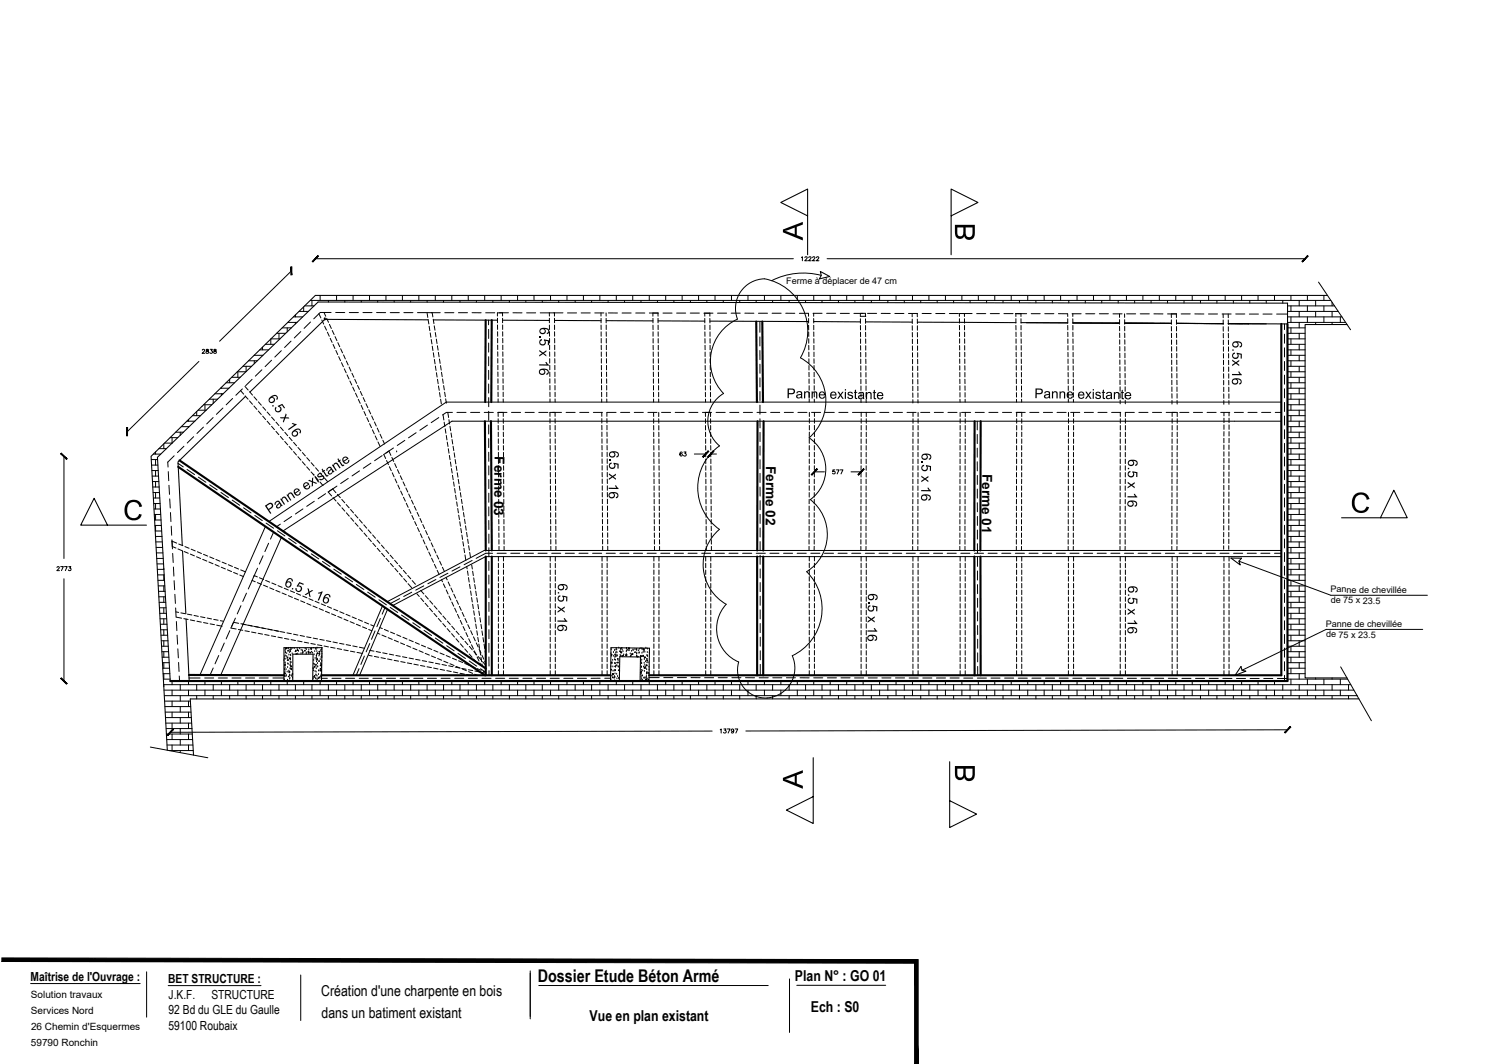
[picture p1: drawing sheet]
<svg xmlns="http://www.w3.org/2000/svg" width="420mm" height="297mm" viewBox="0 0 420 297" stroke-linecap="round" stroke-linejoin="round" font-family="sans-serif">
<defs><g id="words">
<text font-size="4.9" x="150.2" y="274.1">Dossier Etude Béton Armé</text>
<text font-size="4.4" x="231.8" y="133.7">577</text>
<g font-size="4.2">
<text x="222.1" y="273.8">Plan N° : GO 01</text>
<text x="89.8" y="277.9">Création d'une charpente en bois</text>
<text x="89.8" y="284.2">dans un batiment existant</text>
<text x="164.7" y="284.9">Vue en plan existant</text>
<text x="226.5" y="282.6">Ech : S0</text>
</g>
<g font-size="4">
<text x="55.7" y="99.8">2838</text>
<text x="189.1" y="128.4">63</text>
<text x="14.8" y="160.5">2773</text>
</g>
<g font-size="3.8">
<text x="138.2" y="127.4" transform="rotate(91 138.2 127.4)">Ferme 03</text>
<text x="214.1" y="130.1" transform="rotate(91 214.1 130.1)">Ferme 02</text>
<text x="274.4" y="132.3" transform="rotate(91 274.4 132.3)">Ferme 01</text>
</g>
<g font-size="3.5">
<text x="8.6" y="273.8">Maîtrise de l'Ouvrage :</text>
<text x="47" y="274.4">BET STRUCTURE :</text>
<text x="47.1" y="278.8">J.K.F.</text>
<text x="59.1" y="278.8">STRUCTURE</text>
<text x="47.1" y="283.2">92 Bd du GLE du Gaulle</text>
<text x="47.1" y="287.5">59100 Roubaix</text>
</g>
<g font-size="2.8">
<text x="8.6" y="278.5">Solution travaux</text>
<text x="8.6" y="283">Services Nord</text>
<text x="8.7" y="287.5">26 Chemin d'Esquermes</text>
<text x="8.6" y="292">59790 Ronchin</text>
</g>
<g font-size="2.5">
<text x="219.6" y="79.3">Ferme à déplacer de 47 cm</text>
<text x="371.7" y="165.4" transform="rotate(1 371.7 165.4)">Panne de chevillée</text>
<text x="371.8" y="168.4" transform="rotate(1 371.8 168.4)">de 75 x 23.5</text>
<text x="370.4" y="174.9" transform="rotate(1 370.4 174.9)">Panne de chevillée</text>
<text x="370.4" y="177.9" transform="rotate(1 370.4 177.9)">de 75 x 23.5</text>
</g>
</g></defs>
<!-- layer: JKF Autobloquants -->
<g fill="none" stroke="#000" stroke-width=".28">
<path d="M79.3 184.4h.1M79.4 188.4h.1M79.4 189.8h.1M79.5 188.8h.1M79.5 187.9h.1M79.5 183.9h.1M79.5 187h.1M79.5 186.9h.1M79.5 183.4h.1M79.6 185.8h.1M79.6 186h.1M79.6 185h.1"/>
<path d="M79.6 187.5h.1M79.6 186.4h.1M79.6 187.9l.1 .2M79.7 184.1h.1M79.7 181.6h.1M79.7 185.3h.1M79.7 188.9h.1M79.7 187.9l-.2 .1h.2M79.7 183.1h.1M79.7 182.1h.1M79.7 185.5l-.2 .1 .2 .1v-.2M79.8 181.2h.1"/>
<path d="M79.8 182.3h.1M79.8 181.3h.1M79.9 188.5h.1M79.9 186.9h.1M80 188.8h.1M80 190l.1 .1M80.1 190l-.1 .1M80.1 183.3h.1M80.1 182.5h.1M80.1 180.8v.3h-.2zM80.2 184h.1M80.2 187.6h.1"/>
<path d="M80.2 183.5l.2-.1zM80.3 189.9h.1M80.3 186.4h.1M80.4 185.3h.1M80.5 184.1v.3l-.2-.1M80.5 185.5h.1M80.5 184.1l-.2 .2M80.5 181.2h.1M80.5 181.6l-.1 .1zM80.5 188.8h.2v.1zM80.6 181h.1M80.6 187.6h.3v-.2l-.3 .2"/>
<path d="M80.7 187.4h.1M80.7 182.9h.1M80.9 182.2h.1M80.9 189.6h.1M80.9 188.5h.1M80.9 183.7l.1 .2h-.2l.1-.2M80.9 188.6h.1M81 187.7h.1M81 189.4h.1M81 186.7h.1M81 185.8h.1M81 184h.1"/>
<path d="M81.1 184.8h.1M81.1 183.9h.1M81.1 185.2h.1M81.1 185.9h.1M81.1 182.9h.1M81.1 181.3l-.2 .1 .2 .1v-.1M81.2 184.2h.1M81.2 182h.1M81.2 181h.1M81.2 183.1h.1M81.2 186.7h.1M81.2 186.8l.2-.1v.2z"/>
<path d="M81.3 185.9v.2M81.3 185h.1M81.3 188.6h.1M81.3 185.9l-.1 .1 .2 .1M81.3 181.3h.1M81.4 186.2h.1M81.4 187h.1M81.5 188.8h.1M81.6 181h.1M81.6 182.5h.1M81.7 188.1v.1M81.7 189.3h.1"/>
<path d="M81.7 188l-.1 .2h.2M81.7 188.2h.1M82.2 181.1h.1M82.6 181.7l-.1 .2h.1v-.2M82.7 181.7h.1M82.7 181.9h.1M82.7 182.6l.1-.1v.1M83 181.5l.2 .1v-.3l-.2 .3M83 181h.1M83.2 182.6h.1M83.4 181.8h.1M83.7 181.1h.1"/>
<path d="M84.1 182.5h.1M84.1 181.5h.1M84.5 181.7h.1M84.6 182.5h.1M84.7 182.1h-.2l.2-.2-.1 .2M85.3 181.2h.1M85.3 181.6l-.3 .1 .2 .1v-.2M85.5 182.6h.1M85.6 182.3h.1M85.6 181.3h.1M86 182l.3 .1-.1-.3-.2 .2M86.2 182.2h.1"/>
<path d="M86.3 182.5h.1M86.3 181.4h.1M86.7 182.1l-.1 .2h.1v-.2M86.8 181.3h.1M87 181.3h.1M87 182.1h.1M87.1 181.1h.1M87.3 182.3h.1M87.5 186.5v.1M87.5 186.6h.1M87.5 189.6h.1M87.5 180.8h.1"/>
<path d="M87.6 187.2h.1M87.6 185.4h.1M87.6 184.4h.1M87.6 189.1h.1M87.8 182.8h.1M87.8 186.1l.2-.1-.1 .2zM87.9 188.6v.2h-.1l.1-.2M87.9 185.5h.1M87.9 189.2h.1M87.9 186.4h.1M87.9 181.9h.1M88 187.5h.1"/>
<path d="M88 183.8h.1M88.1 181.2h.1M88.2 185.8h.1M88.2 189.5h.1M88.2 188.4h.1M88.3 188.6h.1M88.3 187.6h.1M88.3 181.3h.1M88.3 186.7h.1M88.3 184.3h.1M88.4 185.7h.1M88.4 183.2h.1"/>
<path d="M88.4 184.7h.1M88.5 183.8h.1M88.5 182.8h.1M88.5 184l.2-.1-.1 .2zM88.5 181.9h.1M88.6 180.9h.1M88.6 188.8h.1M88.6 189.8h.1M88.6 182.5h.1M88.6 186.2h.1M88.7 185.3h.1M88.7 184.3h.1"/>
<path d="M88.7 182.3l.1 .2M88.8 186.2h.1M88.8 182.3l-.2 .1 .2 .1M89 188.3h.1M89 187.3h.1M89 189.2l-.2 .1 .1 .1 .1-.2M89.1 182.5h.2M89.1 182.5l.2-.2v.2M89.1 183.1h.1M89.1 187.3h.1M89.1 184.4l.1 .2h-.2l.2-.2M89.2 182.1h.1"/>
<path d="M89.2 189.2h.1M89.2 181.9l.2-.1-.1 .2zM89.3 189.3h.1M89.3 182.9h.1M89.5 184.1h.1M89.6 185.3h.1M89.6 188.9h.1M89.6 186.6l-.2 .2h.2l-.1-.2M89.6 181.6h.1M89.7 189.4h.1M89.7 185.5v.3h-.2zM89.7 187.1l-.2 .1"/>
<path d="M89.7 187.2h.1M89.7 185.9h.1M89.7 183.5h.1M89.7 188.4h.1M89.7 186.1h.1M89.8 187.4h.1M89.8 186.5h.1M89.8 185.5h.1M89.9 181.4h.1M89.9 184.6h.1M89.9 182h.1M89.9 183.6h.1"/>
<path d="M89.9 183.2h.1M89.9 181h.1M89.9 182.7h.1M170.6 190.1h.1M170.7 186.1h.1M170.7 189.8h.1M170.7 182.5h.1M170.7 185l.3-.2v.3zM170.8 182.8l.1-.1zM170.8 181.3h.1M170.8 186.8l.1 .2h-.2l.1-.2M170.8 183.2h.1"/>
<path d="M170.8 182.7v.1M170.9 185.3h.1M171 188.8h.1M171.1 188.1l.2-.1-.1 .2zM171.1 188.3l.2-.2 .1 .2zM171.2 184.3h.1M171.2 189v.2M171.2 188.4h.1M171.2 186.2h.1M171.2 189l-.1 .2h.1M171.2 187.4h.1M171.3 183.2h.1"/>
<path d="M171.4 182.2h.1M171.5 189.4h.1M171.6 187.3h.1M171.6 189.2h.1M171.6 188.9h.1M171.7 181.6h.1M171.7 185.2h.1M171.7 184.2h.1M171.7 182.9h.1M171.7 190.1h.1M171.8 183.5h.1M171.8 187.2h.1"/>
<path d="M171.8 186l.2-.1-.2 .1M171.8 189.1h.1M171.8 188.1h.1M171.9 187.2h.1M171.9 186.2h.1M171.9 185.3h.1M172 184.3h.1M172 187.2h.1M172 186.2h.1M172 183.4h.1M172 182.4h.1M172.1 181.4h.1"/>
<path d="M172.1 182.7l-.2 .2h.2l-.1-.2M172.1 182.1h.1M172.1 185.9h.1M172.1 181h.1M172.3 188.2h.1M172.3 181.4h.1M172.3 183.3h.1M172.3 185.9h.1M172.3 189.5h.1M172.4 182.2h.1M172.4 183.1h.1M172.4 184.9l.1 .1"/>
<path d="M172.5 184.9l-.2 .1h.2M172.5 188.9h.1M172.7 183.8l-.2 .1 .1 .1 .1-.1M172.7 184.4h.1M172.7 186.1h.1M172.7 186.3h.1M172.7 185.1h.1M172.8 189.3l.2-.1-.1 .2zM172.9 180.9h.1M172.9 187.2v-.2l-.2 .2h.2M173 187.1h.1M173.1 187.4h.1"/>
<path d="M173.2 181.8h.2l-.1 .2zM173.2 181.9h.1M173.2 183h.1M173.3 181.3h.1M173.4 182.2l.3-.2v.3zM173.4 183.2h.1M173.5 183.2h.1M173.5 182.2h.1M173.5 181.3h.1M173.6 180.8l.1 .1M173.8 181.5h.1M173.9 183.3h.1"/>
<path d="M174 181.9h.1M174.2 183.1l-.2-.1 .1-.1v.2M174.2 182.8h.1M174.8 183h.1M174.9 183l.2-.1-.1 .2zM174.9 183h.1M175 182h.1M175 182.7h.1M175 181h.1M175 181.7h.1M175.1 183h.1M175.3 181.6h.1"/>
<path d="M175.7 180.9v.1l.1-.1M175.7 181.7h.1M175.7 181.6h.1M175.8 180.9v.2M175.8 180.9l-.1 .2h.1M176.1 182.6h.1M176.2 183.1l-.1 .1h.1l-.1-.1M176.3 183.1h.1M176.4 182.8h.1M176.4 181.8h.1M176.7 182.5v.2h-.2zM176.8 182.7h.1"/>
<path d="M176.8 181.4h.1M176.9 181.6h.1M177.3 182.1l.2-.1zM177.4 181.4h.1M177.8 181.1l.1 .2-.2-.1 .2-.1M177.8 183.4h.1M177.8 183.1h.1M177.9 182.6h.1M177.9 181.6h.1M177.9 182.3h.1M178.1 183.4h.1M178.1 183.4l.2-.2-.1 .2"/>
<path d="M178.4 181.7h.1M178.5 182.4h.1M178.6 182.3h.1M178.6 181.2h.1M178.9 183.2h.1M179 187.6l.1 .1h-.2l.1-.1M179 183.2h.2v.1zM179 181.1h.1M179 184.7h.1M179 188.3h.1M179.1 190h.1M179.1 189.1h.1"/>
<path d="M179.1 188.1h.1M179.2 187.1h.1M179.2 186.3h.1M179.2 186.2h.1M179.2 187.7h.1M179.2 185.2h.1M179.2 185.3h.1M179.3 189.5h.1M179.3 184.3h.1M179.3 183.3h.1M179.3 188.6l.2-.1v.2zM179.3 182.4h.1"/>
<path d="M179.3 181.1h.1M179.4 181.4h.1M179.4 183.2h.1M179.5 189.9v-.2l-.2 .2h.2M179.5 187.3h.1M179.7 182.1h.1M179.7 181.2l.2-.1v.2zM179.8 186.2h.1M179.8 183.2h-.2l.2-.2v.2M179.8 189.3h.1M179.9 181.3v.1M179.9 181.3l-.1 .1h.2"/>
<path d="M179.9 181.7h.1M180 185.2h.1M180 184.1h.1M180 183.6h.1M180 187.4h.1M180 186.5l.2-.1-.1 .2zM180 183.8h.1M180.1 189.4h.1M180.1 182.1h.1M180.1 185.7h.1M180.1 186.2l.1 .3h-.3zM180.2 189.2h.1"/>
<path d="M180.3 186.2h.1M180.3 183.4l-.1 .2h.2l-.1-.2M180.3 184.7h.1M180.4 186.6h.1M180.4 181h.1M180.5 189.5l.1 .3-.3-.1zM180.6 189.8h.1M180.6 189.2h.1M180.6 188.9h.1M180.6 188.2h.1M180.6 187.9h.1M180.7 187h.1"/>
<path d="M180.7 186h.1M180.7 184h.1M180.7 185h.1M180.7 184.4h.1M180.7 188.1h.1M180.7 185.6l-.1 .1 .2 .1-.1-.2M180.7 184.4l.2-.1v.2zM180.7 183h.1M180.7 187.7h.1M180.8 184.1h.1M180.8 183.1h.1M180.8 189.6h.1"/>
<path d="M180.8 182.2h.1M180.9 181.2h.1M180.9 183.3h.1M181 185h.1M181 189.7l.2-.1-.2 .1M181.1 187.9v-.2l-.1 .2h.1M181.3 188.1h.1M181.3 186.3h.1M181.3 187.1h.1M181.4 182.3h.1"/>
</g>
<!-- layer: textes. R+1 -->
<g fill="none" stroke="#000" stroke-width=".3">
<path d="M225.6 60.3l-7.5-3.8 7.5-3.7v18.3M265.7 60.3l7.5-3.8-7.5-3.7v18.3M119.6 89.3l-28.9-.1-20.9 20.3M121.1 89.3l17.9 .1M140.4 89.4l13.1 .1M154.9 89.5h13M169.3 89.5l13.1 .1M183.8 89.6h13.1M198.3 89.6l27.6 .2M227.3 89.8l13.1 .1M241.8 89.9h13M256.3 89.9l27.5 .2"/>
<path d="M285.2 90.1h13.1h-11.6M299.7 90.2h13.1h-1.2M314.2 90.2l13 .1h-3.2M334.7 90.3h-6h13M347.1 90.4l-4-.1 16.6 .1M370.8 82.5h-282.7l-45.9 44.9 4.5 82M376.3 90.6h-11.7v98.7h11.7M68.6 110.6l-18.9 18.4 1.2 23.3M44 127.7l44.9-43.4 270.8 .3v105.5h-312.1zM30 146.6l-3.7-7.5-3.8 7.5h18.4M51 153.8l.9 17.6M374.8 144.6h18.3l-3.7-7.8-3.8 7.8"/>
<path d="M52 172.8l.9 17.3M79.3 190.1v-9.3h10.7l-.2 9.3M81.8 190.1v-7.5h5.7l-.1 7.5M170.6 190.1l.1-9.3 10.7 .2-.1 9.1M178.8 190.1l.1-6.7-5.8-.1-.1 6.8M379.6 195.1h-326.4l.9 15.7M227.2 211.5v18.4l-7.5-3.7 7.5-3.8M265.3 212.6v18.4l7.5-3.7-7.5-3.8"/>
</g>
<!-- layer: CHARPENTE POT MET -->
<g fill="none" stroke="#000" stroke-width=".28">
<path d="M71 99.2h2.4M71 99.2h.1M72.6 97.7h2.4M73.3 96.9v.8M73.3 99.2v.1M74.1 96.1h2.5M75.6 94.6v1.5M75.7 94.6h2.5M77.3 93.1h2.5M77.9 93.1v1.5M78.8 91.5h2.6M80.2 91.5v1.1"/>
<path d="M80.4 90h2.6M82 88.5h2.6M82.5 87.9v.6M82.5 90v.4M83.5 86.9h2.6M84.8 85.7v1.2M85.1 85.4h2.6M86.7 83.9h285.1M87.1 83.9v1.5M89.4 82.5v1.4M91.7 83.9v.4M94 82.5v1.4"/>
<path d="M96.3 83.9v.4M98.6 82.5v1.4M100.9 83.9v.4M103.2 82.5v1.4M105.5 83.9v.4M107.8 82.5v1.4M110.1 83.9v.4M112.4 82.5v1.4M114.7 83.9v.5M117 82.5v1.4M119.3 83.9v.5M121.6 82.5v1.4"/>
<path d="M123.9 83.9v.5M126.2 82.5v1.4M128.5 83.9v.5M130.8 82.5v1.4M133.1 83.9v.5M135.4 82.5v1.4M137.7 83.9v.5M140 82.5v1.4M142.3 83.9v.5M144.6 82.5v1.4M146.9 83.9v.5M149.2 82.5v1.4"/>
<path d="M151.5 83.9v.5M153.8 82.5v1.4M156.1 83.9v.5M158.4 82.5v1.4M160.7 83.9v.5M163 82.5v1.4M165.3 83.9v.5M167.6 82.5v1.4M169.9 83.9v.5M172.2 82.5v1.4M174.5 83.9v.5M176.8 82.5v1.4"/>
<path d="M179.1 83.9v.5M181.4 82.5v1.4M183.7 83.9v.5M186 82.5v1.4M188.3 83.9v.5M190.6 82.5v1.4M192.9 83.9v.5M195.2 82.5v1.4M197.5 83.9v.5M199.7 82.5v1.4M202.1 83.9v.5M204.3 82.5v1.4"/>
<path d="M206.7 83.9v.5M209 82.5v1.4M211.2 83.9v.6M213.6 82.5v1.4M215.8 83.9v.6M218.1 82.5v1.4M220.5 83.9v.6M222.7 82.5v1.4M225 83.9v.6M227.3 82.5v1.4M229.6 83.9v.6M231.9 82.5v1.4"/>
<path d="M234.2 83.9v.6M236.5 82.5v1.4M238.8 83.9v.6M241.1 82.5v1.4M243.4 83.9v.6M245.7 82.5v1.4M248 83.9v.6M250.3 82.5v1.4M252.6 83.9v.6M254.9 82.5v1.4M257.2 83.9v.6M259.5 82.5v1.4"/>
<path d="M261.8 83.9v.6M264.1 82.5v1.4M266.4 83.9v.6M268.7 82.5v1.4M271 83.9v.6M273.3 82.5v1.4M275.6 83.9v.6M277.9 82.5v1.4M280.2 83.9v.6M282.5 82.5v1.4M284.8 83.9v.6M287.1 82.5v1.4"/>
<path d="M289.4 83.9v.6M291.7 82.5v1.4M294 83.9v.6M296.3 82.5v1.4M298.6 83.9v.6M300.9 82.5v1.4M303.2 83.9v.7M305.5 82.5v1.4M307.8 83.9v.7M310.1 82.5v1.4M312.4 83.9v.7M314.7 82.5v1.4"/>
<path d="M317 83.9v.7M319.3 82.5v1.4M321.6 83.9v.7M323.9 82.5v1.4M326.2 83.9v.7M328.5 82.5v1.4M330.8 83.9v.7M333.1 82.5v1.4M335.4 83.9v.7M337.7 82.5v1.4M340 83.9v.7M342.3 82.5v1.4"/>
<path d="M344.6 83.9v.7M346.9 82.5v1.4M349.1 83.9v.7M351.5 82.5v1.4M353.7 83.9v.7M356 82.5v1.4M358.4 83.9v.7M359.7 85.4h13.1M359.7 86.9h14.1M359.7 88.5h15.2M359.7 90h16.2M359.7 91.5h4.9"/>
<path d="M359.7 93.1h4.9M359.7 94.6h4.9M359.7 96.1h4.9M359.7 97.7h4.9M359.7 99.2h4.9M360.6 82.5v1.4M360.6 85.4v1.5M360.6 88.5v1.5M360.6 91.5v1.6M360.6 94.6v1.5M360.6 97.7v1.5M362.9 83.9v1.5"/>
<path d="M362.9 86.9v1.6M362.9 90v1.5M362.9 93.1v1.5M362.9 96.1v1.6M362.9 99.2v1.5M365.2 82.5v1.4M365.2 85.4v1.5M365.2 88.5v1.5M367.5 83.9v1.5M367.5 86.9v1.6M367.5 90v.6M369.8 82.5v1.4"/>
<path d="M369.8 85.4v1.5M369.8 88.5v1.5M372.1 84.4v1M372.1 86.9v1.6M372.1 90v.6M374.4 88.5v1.5M50.7 119.1h2.1M52.2 117.6h2.2M52.7 117.1v.5M52.7 119.1v.2M53.8 116h2.2M54.9 114.9v1.1"/>
<path d="M55.3 114.5h2.3M56.9 113h2.3M57.3 113v1.5M58.5 111.4h2.3M59.6 111.4v1.2M60 109.9h2.4M61.6 108.4h2.3M61.8 108.1v.3M61.8 109.9v.5M63.2 106.9h2.3M64.2 105.9v1M64.7 105.3h2.4"/>
<path d="M66.3 103.8h2.4M66.4 103.8v1.5M67.9 102.3h2.4M68.7 102.3v1.4M69.4 100.7h2.5M71 100.7v.8M359.7 100.7h4.9M359.7 102.3h4.9M359.7 103.8h4.9M359.7 105.3h4.9M359.7 106.9h4.9M359.7 108.4h4.9"/>
<path d="M359.7 109.9h4.9M359.7 111.4h4.9M359.7 113h4.9M359.7 114.5h4.9M359.7 116h4.9M359.7 117.6h4.9M359.7 119.1h4.9M360.6 100.7v1.6M360.6 103.8v1.5M360.6 106.9v1.5M360.6 109.9v1.5M360.6 113v1.5"/>
<path d="M360.6 116v1.6M360.6 119.1v1.6M362.9 102.3v1.5M362.9 105.3v1.6M362.9 108.4v1.5M362.9 111.4v1.6M362.9 114.5v1.5M362.9 117.6v1.5M42.3 128.3h1.7M42.4 129.8h1.7M42.4 131.4h1.8M42.5 132.9h1.8"/>
<path d="M42.6 134.4h1.8M42.7 136h1.8M42.8 137.5h1.8M42.8 126.8h2.1M42.9 139h1.7M43.5 126.2v.6M43.5 128.3v1.5M43.5 131.4v1.5M43.5 134.4v1.6M43.5 137.5v1.5M44.4 125.3h2.1M45.8 123.9v1.4"/>
<path d="M47.5 122.2h2.2M48.1 122.2v1.5h-2.1M49.1 120.7h2.1M50.4 120.7v.8M359.7 120.7h4.9M359.7 122.2h4.9M359.7 123.7h4.9M359.7 125.3h4.9M359.7 126.8h4.9M359.7 128.3h4.9M359.7 129.8h4.9M359.7 131.4h4.9"/>
<path d="M359.7 132.9h4.9M359.7 134.4h4.9M359.7 136h4.9M359.7 137.5h4.9M359.7 139h4.9M360.6 122.2v1.5M360.6 125.3v1.5M360.6 128.3v1.5M360.6 131.4v1.5M360.6 134.4v1.6M360.6 137.5v1.5M362.9 120.7v1.5"/>
<path d="M362.9 123.7v1.6M362.9 126.8v1.5M362.9 129.8v1.6M362.9 132.9v1.5M362.9 136v1.5M362.9 139v1.6M42.9 140.6h1.8M43 142.1h1.8M43.1 143.6h1.8M43.2 145.2h1.8M43.3 146.7h1.8M43.4 148.2h1.8"/>
<path d="M43.5 140.6v1.5M43.5 143.6v1.6M43.5 146.7v1.5M43.5 151.3h1.8M43.6 152.8h1.8M43.7 154.4h1.8M43.8 155.9h1.8M43.9 157.4h1.8M44 158.9h1.8M45.3 149.8h-1.8v.3M45.8 158.7v.2M359.7 140.6h4.9"/>
<path d="M359.7 142.1h4.9M359.7 143.6h4.9M359.7 145.2h4.9M359.7 146.7h4.9M359.7 148.2h4.9M359.7 149.8h4.9M359.7 151.3h4.9M359.7 152.8h4.9M359.7 154.4h4.9M359.7 155.9h4.9M359.7 157.4h4.9M359.7 158.9h4.9"/>
<path d="M360.6 140.6v1.5M360.6 143.6v1.6M360.6 146.7v1.5M360.6 149.8v1.5M360.6 152.8v1.6M360.6 155.9v1.5M360.6 158.9v1.6M362.9 142.1v1.5M362.9 145.2v1.5M362.9 148.2v1.6M362.9 151.3v1.5M362.9 154.4v1.5"/>
<path d="M362.9 157.4v1.5M44 160.5h1.9M44.1 162h1.9M44.2 163.6h1.8M44.3 165.1h1.8M44.4 166.6h1.8M44.5 168.2h1.8M44.6 169.7h1.8M44.6 171.2h1.9M44.7 172.7h1.9M44.8 174.3h1.9M44.9 175.8h1.8"/>
<path d="M45 177.3h1.8M45.1 178.9h1.8M45.8 160.5v1.5M45.8 163.6v1.5M45.8 166.6v1.6M45.8 169.7v1.5M45.8 172.7v1.6M45.8 175.8v1.5M45.8 178.9v1.5M359.7 162h4.9M359.7 163.6h4.9M359.7 165.1h4.9"/>
<path d="M359.7 166.6h4.9M359.7 168.2h4.9M359.7 169.7h4.9M359.7 171.2h4.9M359.7 172.7h4.9M359.7 174.3h4.9M359.7 175.8h4.9M359.7 177.3h4.9M359.7 178.9h4.9M359.7 160.5h4.9M360.6 162v1.6M360.6 165.1v1.5"/>
<path d="M360.6 168.2v1.5M360.6 171.2v1.5M360.6 174.3v1.5M360.6 177.3v1.6M362.9 160.5v1.5M362.9 163.6v1.5M362.9 166.6v1.6M362.9 169.7v1.5M362.9 172.7v1.6M362.9 175.8v1.5M362.9 178.9v1.5M45.1 180.4h1.9"/>
<path d="M45.2 181.9h1.9M45.3 183.5h1.9M45.4 185h1.9M45.5 186.5h1.8M45.6 188.1h1.9M45.7 189.6h1.8M45.8 181.9v1.6M45.8 185v1.5M45.8 188.1v1.5M45.8 192.7h332.4M45.9 194.2h333.2M46 195.7h7.2"/>
<path d="M46.1 197.3h7.2M46.2 198.8h7.2M48.1 190.1v1M48.1 192.7v1.5M48.1 195.7v1.6M48.1 198.8v1.5M50.4 191.1v1.6M50.4 194.2v1.5M50.4 197.3v1.5M52.7 190.1v1M52.7 192.7v1.5M52.7 195.7v1.6"/>
<path d="M52.7 198.8v1.5M54.9 191.1v1.6M54.9 194.2v.9M57.3 190.1v1M57.3 192.7v1.5M59.6 191.1v1.6M59.6 194.2v.9M61.8 190.1v1M61.8 192.7v1.5M64.2 191.1v1.6M64.2 194.2v.9M66.4 190.1v1"/>
<path d="M66.4 192.7v1.5M68.7 191.1v1.6M68.7 194.2v.9M71 190.1v1M71 192.7v1.5M73.3 191.1v1.6M73.3 194.2v.9M75.6 190.1v1M75.6 192.7v1.5M77.9 191.1v1.6M77.9 194.2v.9M80.2 190.1v1"/>
<path d="M80.2 192.7v1.5M82.5 191.1v1.6M82.5 194.2v.9M84.8 190.1v1M84.8 192.7v1.5M87.1 191.1v1.6M87.1 194.2v.9M89.4 190.1v1M89.4 192.7v1.5M91.7 191.1v1.6M91.7 194.2v.9M94 190.1v1"/>
<path d="M94 192.7v1.5M96.3 191.1v1.6M96.3 194.2v.9M98.6 190.1v1M98.6 192.7v1.5M100.9 191.1v1.6M100.9 194.2v.9M103.2 190.1v1M103.2 192.7v1.5M105.5 191.1v1.6M105.5 194.2v.9M107.8 190.1v1"/>
<path d="M107.8 192.7v1.5M110.1 191.1v1.6M110.1 194.2v.9M112.4 190.1v1M112.4 192.7v1.5M114.7 191.1v1.6M114.7 194.2v.9M117 190.1v1M117 192.7v1.5M119.3 191.1v1.6M119.3 194.2v.9M121.6 190.1v1"/>
<path d="M121.6 192.7v1.5M123.9 191.1v1.6M123.9 194.2v.9M126.2 190.1v1M126.2 192.7v1.5M128.5 191.1v1.6M128.5 194.2v.9M130.8 190.1v1M130.8 192.7v1.5M133.1 191.1v1.6M133.1 194.2v.9M135.4 190.1v1"/>
<path d="M135.4 192.7v1.5M137.7 191.1v1.6M137.7 194.2v.9M140 190.1v1M140 192.7v1.5M142.3 191.1v1.6M142.3 194.2v.9M144.6 190.1v1M144.6 192.7v1.5M146.9 191.1v1.6M146.9 194.2v.9M149.2 190.1v1"/>
<path d="M149.2 192.7v1.5M151.5 191.1v1.6M151.5 194.2v.9M153.8 190.1v1M153.8 192.7v1.5M156.1 191.1v1.6M156.1 194.2v.9M158.4 190.1v1M158.4 192.7v1.5M160.7 191.1v1.6M160.7 194.2v.9M163 190.1v1"/>
<path d="M163 192.7v1.5M165.3 191.1v1.6M165.3 194.2v.9M167.6 190.1v1M167.6 192.7v1.5M169.9 191.1v1.6M169.9 194.2v.9M172.2 190.1v1M172.2 192.7v1.5M174.5 191.1v1.6M174.5 194.2v.9M176.8 190.1v1"/>
<path d="M176.8 192.7v1.5M179.1 191.1v1.6M179.1 194.2v.9M181.4 190.1v1M181.4 192.7v1.5M183.7 191.1v1.6M183.7 194.2v.9M186 190.1v1M186 192.7v1.5M188.3 191.1v1.6M188.3 194.2v.9M190.6 190.1v1"/>
<path d="M190.6 192.7v1.5M192.9 191.1v1.6M192.9 194.2v.9M195.2 190.1v1M195.2 192.7v1.5M197.5 191.1v1.6M197.5 194.2v.9M199.7 190.1v1M199.7 192.7v1.5M202.1 191.1v1.6M202.1 194.2v.9M204.3 190.1v1"/>
<path d="M204.3 192.7v1.5M206.7 191.1v1.6M206.7 194.2v.9M209 190.1v1M209 192.7v1.5M211.2 191.1v1.6M211.2 194.2v.9M213.6 190.1v1M213.6 192.7v1.5M215.8 191.1v1.6M215.8 194.2v.9M218.1 190.1v1"/>
<path d="M218.1 192.7v1.5M220.5 191.1v1.6M220.5 194.2v.9M222.7 190.1v1M222.7 192.7v1.5M225 191.1v1.6M225 194.2v.9M227.3 190.1v1M227.3 192.7v1.5M229.6 191.1v1.6M229.6 194.2v.9M231.9 190.1v1"/>
<path d="M231.9 192.7v1.5M234.2 191.1v1.6M234.2 194.2v.9M236.5 190.1v1M236.5 192.7v1.5M238.8 191.1v1.6M238.8 194.2v.9M241.1 190.1v1M241.1 192.7v1.5M243.4 191.1v1.6M243.4 194.2v.9M245.7 190.1v1"/>
<path d="M245.7 192.7v1.5M248 191.1v1.6M248 194.2v.9M250.3 190.1v1M250.3 192.7v1.5M252.6 191.1v1.6M252.6 194.2v.9M254.9 190.1v1M254.9 192.7v1.5M257.2 191.1v1.6M257.2 194.2v.9M259.5 190.1v1"/>
<path d="M259.5 192.7v1.5M261.8 191.1v1.6M261.8 194.2v.9M264.1 190.1v1M264.1 192.7v1.5M266.4 191.1v1.6M266.4 194.2v.9M268.7 190.1v1M268.7 192.7v1.5M271 191.1v1.6M271 194.2v.9M273.3 190.1v1"/>
<path d="M273.3 192.7v1.5M275.6 191.1v1.6M275.6 194.2v.9M277.9 190.1v1M277.9 192.7v1.5M280.2 191.1v1.6M280.2 194.2v.9M282.5 190.1v1M282.5 192.7v1.5M284.8 191.1v1.6M284.8 194.2v.9M287.1 190.1v1"/>
<path d="M287.1 192.7v1.5M289.4 191.1v1.6M289.4 194.2v.9M291.7 190.1v1M291.7 192.7v1.5M294 191.1v1.6M294 194.2v.9M296.3 190.1v1M296.3 192.7v1.5M298.6 191.1v1.6M298.6 194.2v.9M300.9 190.1v1"/>
<path d="M300.9 192.7v1.5M303.2 191.1v1.6M303.2 194.2v.9M305.5 190.1v1M305.5 192.7v1.5M307.8 191.1v1.6M307.8 194.2v.9M310.1 190.1v1M310.1 192.7v1.5M312.4 191.1v1.6M312.4 194.2v.9M314.7 190.1v1"/>
<path d="M314.7 192.7v1.5M317 191.1v1.6M317 194.2v.9M319.3 190.1v1M319.3 192.7v1.5M321.6 191.1v1.6M321.6 194.2v.9M323.9 190.1v1M323.9 192.7v1.5M326.2 191.1v1.6M326.2 194.2v.9M328.5 190.1v1"/>
<path d="M328.5 192.7v1.5M330.8 191.1v1.6M330.8 194.2v.9M333.1 190.1v1M333.1 192.7v1.5M335.4 191.1v1.6M335.4 194.2v.9M337.7 190.1v1M337.7 192.7v1.5M340 191.1v1.6M340 194.2v.9M342.3 190.1v1"/>
<path d="M342.3 192.7v1.5M344.6 191.1v1.6M344.6 194.2v.9M346.9 190.1v1M346.9 192.7v1.5M349.1 191.1v1.6M349.1 194.2v.9M351.5 190.1v1M351.5 192.7v1.5M353.7 191.1v1.6M353.7 194.2v.9M356 190.1v1"/>
<path d="M356 192.7v1.5M358.4 191.1v1.6M358.4 194.2v.9M359.7 180.4h4.9M359.7 181.9h4.9M359.7 183.5h4.9M359.7 185h4.9M359.7 186.5h4.9M359.7 188.1h4.9M359.7 189.6h16.8M360.6 180.4v1.5M360.6 183.5v1.5"/>
<path d="M360.6 186.5v1.6M360.6 189.6v1.5M360.6 192.7v1.5M362.9 181.9v1.6M362.9 185v1.5M362.9 188.1v1.5M362.9 191.1v1.6M362.9 194.2v.9M365.2 189.6v1.5M365.2 192.7v1.5M367.5 189.3v.3M367.5 191.1v1.6"/>
<path d="M367.5 194.2v.9M369.8 189.6v1.5M369.8 192.7v1.5M372.1 189.3v.3M372.1 191.1v1.6M372.1 194.2v.9M374.4 189.6v1.5M374.4 192.7v1.5M376.7 191.1v1.6M376.7 194.2v.9M377.4 191.1h-331.7l.1 .6M379 194.1v.1"/>
<path d="M46.2 200.3h7.2M46.3 201.9h7.2M46.4 203.4h7.2M46.5 204.9h7.2M46.6 206.5h7.2M46.7 208h7.2M47.2 209.5h6.8M48.1 201.9v1.5M48.1 204.9v1.6M48.1 208v1.5M50.4 200.3v1.6M50.4 203.4v1.5"/>
<path d="M50.4 206.5v1.5M50.4 209.5v.6M52.7 201.9v1.5M52.7 204.9v1.6M52.7 208v1.5"/>
</g>
<!-- layer: Porteurs -->
<g fill="none" stroke="#000" stroke-width=".59">
<path d="M135.7 89.4l-.1 22.9M137.4 89.4l-.2 22.9M211.3 89.8l.2 22.5M213 89.8l.1 22.5M357.9 90.4v98.1h-176.6M359.7 90.4v99.7h-312.1M135.5 117.6l.2 36.1M137.2 117.6l.2 36.1M211.6 117.6l-.1 36.1M213.3 117.6l-.1 36.1M272.3 117.6l-.1 36.1M274 117.6l-.1 36.1"/>
<path d="M49.8 130.3l85.7 58.2M50.1 128.5l85.6 58.1M135.7 155.4v33.1M137.4 155.4v33.1M211.5 155.4v33.1M213.2 155.4v33.1M272.2 155.4l.1 33.1M273.9 155.4l.1 33.1M52.8 188.4l26.5 .1M89.8 188.5h80.8"/>
</g>
<!-- layer: BRM poutreR+1 -->
<g fill="none" stroke="#000" stroke-width=".28">
<path d="M213.6 77.8a14.8 14.8 0 0 1 10 22.1 13.7 13.7 0 0 1 2.4 22.3 10.5 10.5 0 0 1 .4 17.3 12.3 12.3 0 0 1-1 20.1 14.5 14.5 0 0 1-4.1 23.5 8.2 8.2 0 0 1-3.2 10.6 8.2 8.2 0 0 1-10.9-2.5 7.8 7.8 0 0 1-.8-6.4 10.1 10.1 0 0 1-3.5-16.1 12.8 12.8 0 0 1-1.9-20.9 14.2 14.2 0 0 1 0-23.3 9 9 0 0 1 1.1-14.6 12.9 12.9 0 0 1 3.9-20.8M213.6 77.8a8.3 8.3 0 0 0-7.6 11.3M229.4 76.9a19.5 19.5 0 0 0-13.8 1.5M368.3 78.7l9 13.4M126.3 117.6h231.6M126.3 117.6l-47.3 30.7M357.9 112.3h-233.2l-49.6 33.3M74.1 147l-18.2 41.4M78.6 150l-16.9 38.4M357.9 155.4h-222.2l-26 13.6M357.9 153.7h-222.6l-27.1 14.3M106.8 169.1l-8.2 19.4"/>
<path d="M108.3 170.1l-7.8 18.4M374.5 186.2l8.6 15M42 208.6l16.1 2.9"/>
</g>
<!-- layer: Porteurs -->
<circle cx="90.7" cy="89.2" r=".3" fill="#000"/>
<path d="M110.8 126.2h.1M362 192.6h.1" fill="none" stroke="#000" stroke-width=".28"/>
<!-- layer: textes. R+1 -->
<g fill="#000">
<path d="M150.7 97.7l1 .7 .9-.6v.4l-.7 .4 .7 .5v.4l-.9-.7-1.1 .7v-.4l.8-.5-.7-.5zM150.7 93.8h.4v.4h-.4zM150.8 95l.6-.3v.3l-.4 .2-.1 .5 .7 .4 .4-.1 .2-.3-.2-1 1.4 .3v1.4h-.4l.1-1.1-.8-.2 .2 .7-.2 .4-.5 .3-.7-.2-.4-.5zM344.3 97.5h.3v.4h-.3zM344.4 98.7l.6-.3v.4l-.5 .4 .1 .4 .4 .3 .7-.3-.2-1.1 1.4 .3v1.3h-.3v-1.1l-.7-.1 .1 .6-.2 .4-.4 .3-.7-.1-.5-.6zM76 113.3l.3-.3 .2 .4-.3 .2zM77 113.7l.3 .2-.2 .6 .5 .3 .6-.3 .1-.4-.7-.8 1.3-.6 .7 1.1-.2 .2-.6-.9-.7 .3 .5 .4 .1 .6-.4 .5-.7 .2-.8-.5v-.6zM78.2 116.5h1.3l.3-1.1 .3 .3-.3 .8h.8l.2 .3h-1.1l-.5 1.2-.2-.3 .4-.9h-1zM150.6 101.7h2.1l-.4-.6h.4l.7 .8-.1 .2-2.7-.1zM224.6 109.2h.3v.3l.6-.3 .6 .2 .1 1.8h-.3v-1.3l-.3-.4-.6 .2-.1 1.5h-.3zM226.7 109.3h.3v.2l.5-.3 .7 .3 .1 1.8h-.3v-1.5l-.3-.3-.6 .3v1.4h-.4zM234 109.4h.4l.4 .7 .5-.7h.4l-.7 .9 .7 1h-.4l-.5-.7-.5 .7h-.4l.7-1z"/>
<path d="M236.9 109.5l.7-.1 .6 .3 .1 .2h-.3l-.4-.3-.5 .2 .1 .3 1.1 .4v.4l-.3 .4-.6 .1-.6-.3-.1-.3 .3-.1 .4 .4 .6-.2-.1-.3-1-.3-.1-.5zM238.8 108.9l.3-.2v.7h.4v.3h-.4v1.3l.4 .1v.3h-.5l-.2-.2v-1.5h-.2v-.3h.2zM241.9 109.5h.3v.2l.5-.3 .7 .2 .1 1.8h-.3v-1.3l-.3-.4-.6 .3-.1 1.4h-.3zM244.1 109l.3-.2v.7h.4v.2h-.4v1.3l.3 .2 .1 .2h-.6l-.1-.2v-1.5h-.3v-.2h.3zM293.9 109.2h.3v.3l.5-.3 .6 .2 .2 1.8h-.4v-1.4l-.3-.3-.5 .2-.1 1.5h-.3zM296 109.3h.3v.2l.4-.3 .8 .3 .1 1.8h-.4v-1.4l-.3-.4-.5 .2-.1 1.5h-.3zM303.2 109.4h.4l.4 .7 .5-.7h.4l-.7 .9 .7 1h-.4l-.5-.7-.5 .7h-.4l.7-1zM306.2 109.5l.7-.1 .6 .3v.2h-.3l-.3-.3-.6 .2 .1 .3 1.1 .4v.5l-.2 .3-.8 .1-.5-.4-.1-.2 .4-.1 .4 .4 .5-.2-.1-.3-1-.3zM308.1 108.9l.3-.2v.7h.3v.3h-.3v1.3l.3 .1v.3h-.5l-.2-.3v-1.4h-.2v-.3h.3zM311.2 109.5h.3v.2l.5-.3 .6 .2 .1 1.8h-.3v-1.3l-.3-.4-.5 .2-.1 1.5h-.3zM313.3 109l.4-.2-.1 .7h.4v.2h-.4v1.3l.4 .2v.2l-.7-.2v-1.5h-.2v-.2h.2zM344.2 104.4h2.1l-.4-.7h.3l.7 1.1-2.7-.1z"/>
<path d="M344.2 100.4l1 .7 1-.6v.4l-.7 .4 .7 .5v.4l-1-.7-1 .7v-.4l.8-.5-.8-.5zM81.5 118.3l.3-.2 1.1 .4-2.2 1.6-.2-.3 1.7-1.2zM80 138.1l.3-.1 .1 .2 .4-.6 .5-.1 1.1 1.4-.2 .2-.8-1.2h-.5l-.3 .5 .8 1.2-.3 .2zM86.1 134.2l.3-.2 .7 .3 .1-.8 .3-.2-.1 1.1 1.2 .5-.3 .2-.9-.4v.9l-.3 .3v-1.3zM88.8 132.4l.5-.4 .6 .2-.2 .3-.2-.2-.4 .1-.2 .4 1.4-.1 .3 .4-.1 .6-.7 .4-.6-.2 .2-.3 .3 .2 .3-.1 .3-.5-.3-.1-1.1 .2-.3-.4zM90 130.8l.4 .5 .3-.1 .1 .2-.2 .2 .7 1.1 .3-.1 .2 .2-.2 .1-.5 .1-.8-1.3-.2 .2-.2-.2 .2-.2-.2-.4zM92.7 129.8l.3-.1 .1 .2 .3-.6 .6-.2 1.1 1.5-.2 .2-.9-1.3h-.4l-.3 .5 .8 1.3-.3 .2zM94.4 127.9l.4 .6 .3-.2 .1 .2-.2 .2 .6 1h.4l.2 .2-.6 .2-.9-1.3-.2 .2-.2-.2 .2-.2-.2-.4zM170.1 136.2h2.1l-.4-.7h.3l.7 1h-2.7zM170.1 132.2l1 .7 1-.7v.4l-.7 .5 .7 .5-.1 .3-.9-.6-1 .7v-.4l.8-.5-.8-.5zM170.2 128.2h.3v.4h-.3zM170.4 129.3l.5-.2v.4l-.4 .1-.1 .5 .5 .5 .4-.1 .3-.3-.2-1 1.4 .3v1.3h-.3v-1.1l-.7-.1 .1 .4-.1 .6-.5 .3-.7-.1-.5-.6z"/>
<path d="M257.3 136.8h2.2l-.4-.6h.3l.7 1-2.8-.1zM257.4 132.8l1 .7 1-.6v.4l-.7 .4 .6 .5v.4l-.9-.7-1 .7v-.4l.7-.5-.7-.5zM257.4 128.9h.4v.4h-.4zM257.6 130l.5-.2 .1 .3-.4 .2-.2 .4 .3 .4 .4 .1 .4-.1 .2-.3-.2-1 1.4 .3v1.4h-.3v-1.1l-.7-.2 .1 .7-.2 .4-.5 .3-.8-.2-.3-.6zM315 138.5h2.1l-.4-.6h.3l.7 1h-2.7zM315 134.5l1 .7 1-.6v.4l-.7 .4 .7 .5v.4l-.9-.7-1.1 .7v-.4l.8-.5-.8-.5zM315.1 130.6h.4l-.1 .4h-.3zM315.3 131.7l.5-.2v.3l-.4 .2-.1 .4 .2 .4 .4 .1 .6-.3-.1-1 1.4 .2-.1 1.4h-.3v-1.1l-.7-.2 .2 .6-.2 .5-.5 .3-.7-.1-.5-.6zM378.5 138.1l1-.6h1.1l.9 .3 .8 .8 .3 .7-.8 .2-.2-.6-.5-.6-1.3-.2-.9 .6-.4 .8v1.6l.3 .7 .4 .5 1.4 .3 .7-.4 .4-.8 .8 .2-.4 .8-.7 .5-.7 .3-1.2-.1-.8-.4-.7-.7-.3-1v-1.2l.2-.9zM35.6 140.2l.6-.5 1.2-.2 1.1 .2 .7 .7 .5 1-.7 .2-.2-.6-.6-.6-.7-.2-.8 .1-.8 .6-.3 1 .1 1.7 .9 .9 1.3 .1 .6-.4 .4-.7 .7 .2-.8 1.2-.8 .3-1.1 .1-.8-.3-.8-.6-.4-1-.1-1.2 .2-1.1zM78.3 139.3l.2-.2 .2 .3 .2-.6 .7-.2 1.1 1.5-.3 .1-.8-1.2-.5 .1-.2 .4 .7 1.3-.2 .1zM81.6 164.1l.4 .2-.2 .3-.3-.1z"/>
<path d="M83.6 162.5l1.3 .5-.1 .3-1-.4-.5 .6 .9 .2 .2 .7-.4 .7-.7 .2-.5-.3-.3-.7 .1-.1 .3 .1v.4l.4 .3 .4-.1 .2-.3v-.7l-1.1-.2zM85.9 164.2l.4 .2 .1 .8 .7-.5 .4 .2-1 .6 .3 1.2-.4-.2-.2-.9-.8 .5-.3-.1 1-.7zM89 165.4l1.1-.2-1 2.5-.3-.1 .8-2-.7 .1zM155.7 173.2l2.2 .1-.4-.7h.3l.7 1h-2.8zM155.8 169.2l1 .8 1-.7v.4l-.7 .4 .6 .5v.4l-.9-.7-1 .8v-.4l.7-.6-.7-.5zM155.8 165.3h.4v.4h-.4zM156 166.5l.5-.3 .1 .3-.5 .2-.1 .4 .5 .5 .8-.3-.2-1 1.4 .2v1.4h-.3v-1.1l-.7-.1 .1 .6-.2 .4-.5 .3-.6-.1-.5-.6zM242.4 176h2.1l-.4-.6h.3l.7 .9h-2.8zM242.4 172l1 .7 1-.7-.1 .5-.6 .4 .6 .5v.4l-.9-.7-1 .7v-.4l.8-.5-.8-.5zM242.4 168.1h.4v.4h-.4zM242.5 169.3l.6-.3 .1 .3-.5 .2v.4l.5 .5 .7-.4-.2-1 1.4 .3v1.4h-.3v-1.1l-.7-.2 .1 .4-.1 .6-.6 .4-.7-.2-.4-.6zM315 173.8l2.1 .1-.4-.7h.4l.6 .8v.2h-2.7z"/>
<path d="M315 169.8l1.1 .8 .9-.7v.4l-.7 .5 .7 .5v.3l-.9-.6-1.1 .7v-.4l.8-.5-.8-.5zM315.1 165.9l.4 .1v.3h-.4zM315.2 167.1l.6-.3v.4l-.4 .2-.1 .4 .5 .5 .7-.3-.1-1.1 1.4 .3-.1 1.3h-.3v-1.1l-.7-.1 .2 .6-.2 .5-.6 .2-.6-.1-.5-.6z"/>
<path d="M218.7 64.1v.8l5.6 2.2v-.8l-1.7-.7v-2.3l1.7-.6v-.8zM219.3 64.4l2.7-.9v1.9z"/>
<path d="M266.8 62.8v2.6l.5 .9 1.1 .4 .6-.3 .4-.5 .3 .7 1 .4 .6-.1 .6-.5 .4-1.1v-2.5zM267.4 63.5h1.7v1.7a.89 .89 0 0 1-1.2 .7 .89 .89 0 0 1-.5-1.3zM269.8 63.5h1.9v1.8l-.4 .8-.9 .1-.5-.4z"/>
<path d="M150.9 91.8l.9-.3 1 .1 .6 .5v.7l-.6 .5-.1-.4 .5-.2-.1-.4-.4-.4-.6-.1 .4 .6-.2 .6-.6 .3-.6-.1-.4-.6zM151 92.4a.58 .58 0 0 0 1.1 0 .58 .58 0 0 0-1.1 0z"/>
<path d="M344.5 95.6l.8-.3 1.2 .1 .4 .5 .1 .6-.3 .4-.4 .1v-.3l.3-.2 .1-.4-.3-.4-.7-.1 .3 .5-.1 .6-.5 .3h-.7l-.5-.7zM344.5 96.2a.6 .6 0 0 0 1.2 0 .6 .6 0 0 0-1.2 0z"/>
<path d="M75.3 111l.9-.6 .7-.2 .6 .4 .1 .6-.2 .5-.2-.3 .1-.4-.2-.4h-.5l-.5 .2 .5 .3 .2 .6-.3 .6-.7 .3-.4-.2-.3-.4zM75.3 111.7a.6 .6 0 0 0 1.2 0 .6 .6 0 0 0-1.2 0z"/>
<path d="M150.7 103.3l.7-.4 1.4 .1 .4 .5v.8l-.6 .4v-.4l.4-.2v-.4l-.3-.4-.7-.1 .3 .5-.1 .7-.5 .3-.6-.1-.5-.5zM150.8 103.8a.6 .6 0 0 0 1.2 0 .6 .6 0 0 0-1.2 0z"/>
<path d="M220 108.4l1.7 .1 .4 .6-.3 .8-1.4 .2v1.1h-.4zM220.4 108.8v.9h.9l.4-.2v-.4l-.2-.3z"/>
<path d="M222.6 109.4l.6-.2 .8 .2 .2 1.8h-.3l-.1-.2-.6 .2-.7-.2-.1-.4 .2-.4 1.2-.3-.1-.3-.3-.1-.9 .3zM222.9 110.4l-.1 .4 .5 .2 .4-.2 .1-.6z"/>
<path d="M229 109.5l.8-.2 .5 .3 .2 .8h-1.4l.4 .6h.4l.3-.4 .3 .1-.2 .4-.7 .2-.6-.3-.3-.8zM229.2 109.7l-.1 .4h1.1l-.4-.5z"/>
<path d="M232.2 109.5l.6-.2 .7 .3 .2 .8h-1.5l.2 .5 .3 .2 .4-.1 .2-.3h.4l-.3 .5-.6 .2-.7-.4-.2-.7zM232.5 109.7l-.2 .4h1.1l-.4-.5z"/>
<path d="M236 109.4h.3v1.9h-.3zM236 108.6h.3v.4h-.3z"/>
<path d="M240 109.6l.4-.2 .8 .1 .3 1.9h-.4v-.2l-.7 .2-.6-.2-.1-.4 .1-.3 1.3-.3-.3-.5-1 .3zM240.2 110.6l-.1 .4 .5 .2 .3-.2 .1-.6z"/>
<path d="M245.3 109.7l.7-.2 .6 .3 .2 .8h-1.5l.1 .3 .4 .3h.4l.2-.4 .4 .1-.3 .4-.7 .2-.7-.4-.1-.8zM245.5 109.9l-.2 .4h1.1l-.3-.5z"/>
<path d="M289.3 108.4l1.6 .1 .4 .6v.5l-.3 .3-1.4 .2v1.1h-.4zM289.6 108.8v.9h1l.4-.3-.2-.6z"/>
<path d="M291.9 109.4l.5-.2 .8 .2 .3 1.8h-.4l-.1-.2-.5 .2-.8-.2-.1-.4 .2-.3 1.2-.4v-.3l-.3-.1h-.5l-.2 .3h-.3zM292.1 110.5l-.1 .3 .6 .2 .3-.3 .1-.5z"/>
<path d="M298.2 109.5l.5-.2 .8 .2 .3 .9h-1.5l.1 .4 .3 .2h.4l.3-.4 .4 .1-.3 .4-.7 .2-.6-.3-.2-.4zM298.6 109.7l-.3 .4h1.1l-.3-.5z"/>
<path d="M301.4 109.5l.7-.2 .7 .3 .2 .8h-1.5l.1 .4 .3 .3 .4-.1 .3-.3h.3l-.3 .5-.7 .1-.6-.3-.2-.8zM301.7 109.7l-.2 .4h1.1l-.3-.5z"/>
<path d="M305.3 109.4h.3v1.9h-.4zM305.3 108.6h.3v.4h-.3z"/>
<path d="M309.1 109.7l.6-.3 .9 .2 .1 1.8h-.3l-.1-.2-.6 .2-.6-.2-.2-.4 .2-.4 1.2-.2-.1-.5h-.7l-.2 .3h-.3zM309.4 110.6v.5l.5 .1 .3-.3 .1-.5z"/>
<path d="M314.4 109.8l.5-.3 .9 .3 .2 .8h-1.5l.2 .4 .3 .2h.4l.3-.4 .3 .1-.2 .4-.8 .2-.5-.3-.3-.6zM314.8 109.8l-.2 .5h1.1l-.4-.5z"/>
<path d="M344.3 106l.9-.4 1.1 .1 .5 .4v.8l-.6 .4v-.3l.4-.2v-.5l-.4-.3-.6-.1 .3 .4-.1 .7-.4 .3h-.7l-.6-.5zM344.4 106.5a.6 .6 0 0 0 1.2 0 .6 .6 0 0 0-1.2 0z"/>
<path d="M81.7 120.4l.9-.6 .7-.2 .6 .4 .2 .6-.3 .4-.2-.2 .2-.4-.2-.4-.5-.1-.6 .3 .7 .4 .1 .5-.3 .6-.7 .2-.5-.1-.3-.5zM81.7 121.1a.6 .6 0 0 0 1.2 0 .6 .6 0 0 0-1.2 0z"/>
<path d="M82.2 136.7l.6-.3 .6 .1 .4 .4-1.2 .9 .3 .2h.5l.3-.2v-.4l.3-.2-.2 .9-.7 .3-.5-.2-.5-.7zM82.6 136.7l-.2 .4v.4l1-.6-.4-.3z"/>
<path d="M84.8 135l.6-.4 .7 .2 .3 .4-1.2 .8 .4 .3h.4l.3-.3v-.4l.3-.1-.2 .8-.6 .4-.6-.2-.5-.8zM85.2 135.1l-.1 .7 .9-.6-.4-.3z"/>
<path d="M87.8 133.1l.3-.2 1.1 1.6-.3 .2zM87.4 132.4l.3-.1 .2 .3-.3 .1z"/>
<path d="M91.4 130.7l.9-.4 1.2 1.4-.3 .2-.2-.2-.6 .7h-.5l-.3-.3v-.4l.8-.8-.3-.3-.4 .1-.2 .3v.3l-.3 .2zM92.1 131.6l-.2 .3 .4 .3 .3-.2 .2-.5a.33 .33 0 0 0-.4-.3 .33 .33 0 0 0-.3 .4z"/>
<path d="M95.8 127.7l.6-.2 .6 .1 .4 .4-1.2 .8 .3 .4 .4-.1 .3-.3v-.3l.3-.2-.1 .8-.6 .4-.8-.3-.4-.8zM96.1 127.9l-.2 .3 .1 .4 .9-.6-.3-.3z"/>
<path d="M170.2 137.7l.8-.3 1.2 .1 .5 .5v.6l-.6 .5-.1-.3 .4-.3 .1-.4-.4-.3-.7-.1 .4 .5-.1 .5-.4 .4h-.7l-.6-.7zM170.3 138.3a.58 .58 0 0 0 1.1 0 .58 .58 0 0 0-1.1 0z"/>
<path d="M170.4 126.2l.8-.2 1.2 .1 .4 .5v.7l-.6 .4v-.3l.4-.3v-.4l-.3-.3-.7-.1 .3 .5-.1 .6-.5 .3h-.7l-.5-.7zM170.4 126.9a.6 .6 0 0 0 1.2 0 .6 .6 0 0 0-1.2 0z"/>
<path d="M257.5 138.4l.6-.4 1.1 .1 .7 .4 .1 .7-.2 .4-.4 .1-.1-.3 .4-.2v-.4l-.3-.4-.7-.1 .3 .4v.6l-.4 .4h-.7l-.6-.5zM257.5 138.9a.6 .6 0 0 0 1.2 0 .6 .6 0 0 0-1.2 0z"/>
<path d="M257.7 126.9l.8-.3 1.1 .1 .5 .5v.7l-.6 .5v-.4l.3-.2 .1-.4-.3-.3-.7-.2 .3 .6-.2 .6-.4 .3-.7-.1-.5-.6zM257.7 127.5a.6 .6 0 0 0 1.2 0 .6 .6 0 0 0-1.2 0z"/>
<path d="M315.3 128.7l.7-.4 1.2 .2 .6 .4v.7l-.7 .5v-.3l.4-.3v-.4l-.3-.3-.7-.1 .3 .4v.6l-.6 .4h-.6l-.5-.6zM315.3 129.2a.6 .6 0 0 0 1.2 0 .6 .6 0 0 0-1.2 0z"/>
<path d="M74 141.2l1.4-.8 .8 .3v.8l-1 .9 .6 .9-.3 .2zM74.5 141.3l.5 .8 .8-.5 .1-.5-.5-.4z"/>
<path d="M77 140.1l.6-.3h.4l1 1.4-.3 .2-.2-.2-.3 .5-.7 .3-.3-.3-.1-.4 .6-.7a.34 .34 0 0 0-.1-.5 .34 .34 0 0 0-.4 .2l-.1 .5-.3 .2-.1-.5zM78.1 140.6l-.6 .6 .2 .5 .6-.5z"/>
<path d="M315.2 140l.6-.3 1.3 .1 .5 .5v.7l-.6 .5v-.4l.4-.2v-.4l-.3-.3-.7-.2 .3 .5v.5l-.5 .5-.7-.1-.6-.5zM315.2 140.6a.6 .6 0 0 0 1.2 0 .6 .6 0 0 0-1.2 0z"/>
<path d="M80.2 161.8l.4-.4h.6l.4 .3 .2 .4v.3l-.3-.1-.1-.5-.5-.1-.5 .4-.2 .3 .8-.1 .4 .6-.2 .8-.6 .4-.7-.3-.2-.4 .1-.7zM80 163.2a.58 .58 0 0 0 1.1 0 .58 .58 0 0 0-1.1 0z"/>
<path d="M90.7 166.3l.4-.4 .5-.1 .5 .3 .2 .3v.4l-.4-.1v-.4l-.4-.2-.7 .5-.1 .3 .9-.1 .3 .6-.1 .7-.6 .4-.6-.2-.4-.5 .1-.7zM90.4 167.6a.6 .6 0 0 0 1.2 0 .6 .6 0 0 0-1.2 0z"/>
<path d="M155.8 174.8l.7-.4 1.2 .1 .7 .5v.6l-.2 .4-.4 .2-.1-.4 .4-.2v-.4l-.4-.4h-.6l.4 .4-.1 .6-.4 .4h-.7l-.6-.5zM155.9 175.3a.6 .6 0 0 0 1.2 0 .6 .6 0 0 0-1.2 0z"/>
<path d="M156 163.4l.9-.4 1.1 .2 .5 .4v.8l-.6 .4v-.3l.3-.2 .1-.5-.4-.3-.6-.1 .3 .5-.2 .6-.4 .3-.7-.1-.5-.6zM156.1 163.9a.6 .6 0 0 0 1.2 0 .6 .6 0 0 0-1.2 0z"/>
<path d="M242.5 177.5l.7-.3 1.3 .1 .5 .5v.7l-.6 .4-.1-.3 .4-.2v-.5l-.3-.3-.7-.1 .4 .5-.2 .6-.4 .4-.7-.1-.5-.6zM242.5 178.1a.6 .6 0 0 0 1.2 0 .6 .6 0 0 0-1.2 0z"/>
<path d="M242.7 166.1l.7-.3 1.2 .1 .5 .5v.8l-.6 .4v-.4l.4-.3v-.3l-.4-.4-.6-.1 .3 .6-.2 .6-.5 .3-.6-.1-.5-.6zM242.7 166.7a.6 .6 0 0 0 1.2 0 .6 .6 0 0 0-1.2 0z"/>
<path d="M315.1 175.4l.8-.3 1.2 .1 .5 .4 .1 .7-.7 .5v-.3l.4-.3v-.4l-.4-.3-.6-.1 .3 .4-.1 .6-.5 .4h-.6l-.6-.6zM315.2 176a.6 .6 0 0 0 1.2 0 .6 .6 0 0 0-1.2 0z"/>
<path d="M315.3 164l.8-.3 1.2 .1 .5 .5v.7l-.7 .4v-.3l.4-.2v-.4l-.4-.4-.6-.1 .3 .4-.1 .7-.4 .3h-.7l-.5-.7zM315.3 164.6a.6 .6 0 0 0 1.2 0 .6 .6 0 0 0-1.2 0z"/>
<path d="M266.8 213.9v2.6l.2 .6 .4 .4 1.1 .2 .9-.7 .3 .7 .9 .4 .7-.1 .6-.5 .4-1.1v-2.5zM267.4 214.6h1.7v1.7a.89 .89 0 0 1-1.2 .7 .89 .89 0 0 1-.5-1.3zM269.8 214.6h1.9v1.8l-.4 .8-.8 .1-.6-.4z"/>
<path d="M218.7 217.2v.7l5.6 2.3v-.8l-1.7-.7v-2.3l1.7-.6v-.8zM219.3 217.5l2.7-.9v1.9z"/>
</g>
<!-- layer: linteaux -->
<g fill="none" stroke="#000" stroke-width=".28">
<path d="M81.4 75.6l-20.1 19.7M88.1 72.2h133.5M223.9 71.9l.3-.2v1.1M224.9 71.9l.4-.2 .2 .3-.7 .8h.8M225.9 71.9l.5-.2 .2 .3-.7 .8h.7M227 71.9l.5-.2 .2 .3-.7 .8h.7M228.1 71.9l.4-.2 .2 .3-.7 .8h.8M231.1 72.2h133.5M55.6 100.9l-20.1 19.6M17.9 127.4v28.5M194 126.8h3.1M198.6 126.8h1.6"/>
<path d="M227.5 131.7h2.8M237.7 131.7h2.9M17.9 161.6v28.5M198.9 204.1l-151.3 .3M201.2 203.7l.3-.2v1.1M202.2 203.5h.6l-.3 .4a.38 .38 0 0 1 .3 .7 .37 .37 0 0 1-.7-.2M203.2 203.5h.7l-.5 1.1M205 203.9a.35 .35 0 0 1-.5 .3 .35 .35 0 0 1-.1-.5 .35 .35 0 0 1 .5 0l-.1 .9-.5-.1M205.4 203.5h.7l-.5 1.1M359.7 203.7l-151.3 .4"/>
</g>
<g fill="#000" stroke="#000" stroke-width=".28">
<path d="M81.3 74.5v2.2h.2zM81.3 74.5h.2v2.2z"/>
<path d="M88.8 71.4l-1.4 1.7 1.6-1.6zM88.8 71.4l-1.4 1.7-.2-.2z"/>
<path d="M363.7 72.9l.2 .2 1.4-1.7zM365.3 71.4l.2 .1-1.6 1.6z"/>
<path d="M35.4 119.4l.2 2.3v-2.3zM35.4 119.4l.2 2.3h-.2z"/>
<path d="M17 126.7l1.6 1.6 .1-.2zM17 126.7l.1-.2 1.6 1.6z"/>
<path d="M196.3 127.5l.1 .1 1.4-1.7zM197.8 125.9l.2 .2-1.6 1.5z"/>
<path d="M199.3 125.9l-1.4 1.7 1.5-1.5zM199.3 125.9l-1.4 1.7-.2-.1z"/>
<path d="M228.2 130.9l-1.4 1.7 1.6-1.6zM228.2 130.9l-1.4 1.7-.2-.2z"/>
<path d="M239.7 132.4l.1 .2 1.5-1.7zM241.3 130.9l.1 .1-1.6 1.6z"/>
<path d="M17 189.4l1.7 1.4-1.6-1.6zM17 189.4l1.7 1.4-.1 .2z"/>
<path d="M48.3 203.5l-1.4 1.8 1.6-1.6zM48.3 203.5l-1.4 1.8-.2-.2z"/>
<path d="M358.8 204.4l.2 .2 1.4-1.8zM360.4 202.8l.2 .2-1.6 1.6z"/>
</g>
<!-- layer: JKF  bbm plein -->
<path d="M346.1 156.7l25.7 9.5h27M397.4 175.7h-26.9l-23.5 11.4" fill="none" stroke="#000" stroke-width=".28"/>
<path d="M229.2 75.8l2.6 1.4-2.9 .7 .5-1zM343.9 155.8h2.9l-.7 .9 .4 1zM346.7 186.1l.3 1 1.1 .3-3.1 1.1z" fill="none" stroke="#000" stroke-width=".3"/>
<!-- layer: BRM poutres LC -->
<g fill="none" stroke="#000" stroke-width=".28">
<path d="M78.6 97.9l-1.8 1.8M81.3 95.2l-1.8 1.8M84 92.6l-1.8 1.7M86.7 89.9l-1.8 1.8M92.5 87.2h-3l-1.8 1.8M93.8 87.2l2.5 .1M97.6 87.3h2.5M101.4 87.3h2.5M105.2 87.3h2.5M109 87.3h2.5M112.8 87.3h2.6M116.6 87.3h2.6"/>
<path d="M119.3 87.3h1.4M120.4 87.3h2.6M124.2 87.3h2.6M128.1 87.3h2.5M131.9 87.3h2.5M135.7 87.3h2.5M136.5 89.4v1.3M136.5 92v2.5M136.5 95.8v2.5M136.5 99.6v2.5M139.5 87.3h2.5M140.4 87.3h-1.4"/>
<path d="M143.3 87.3h2.5M147.1 87.3h2.5M150.9 87.3h6.4M158.5 87.4h2.6M162.3 87.4h2.6M166.2 87.4h2.5M170 87.4h2.5M173.8 87.4h2.5M177.6 87.4h2.5M181.4 87.4h2.5M182.4 87.4h1.4M185.2 87.4h2.5"/>
<path d="M189 87.4h2.6M192.8 87.4h2.6M196.6 87.4h2.6M200.4 87.4h2.6M204.3 87.4h2.5M208.1 87.4h2.5M211.9 87.4h2.5M212.3 89.8v3M212.3 94.1v2.5M212.3 97.9v2.5M215.7 87.4h2.5M219.5 87.4l2.5 .1"/>
<path d="M223.3 87.5h2.5M227.1 87.5h2.6M230.9 87.5h2.6M234.7 87.5h2.6M238.5 87.5h2.6M241.8 87.5h-1.5M241.9 88.3h-1.4M242.4 87.5h2.5M246.2 87.5h2.5M250 87.5h2.5M253.8 87.5h2.5M257.6 87.5h2.5"/>
<path d="M261.4 87.5h2.5M265.2 87.5h2.6M268 87.5h3.6M272.8 87.6h2.6M276.6 87.6h2.6M280.5 87.6h2.5M284.3 87.6h2.5M285.2 87.6h-1.4h1.4M288.1 87.6h2.5M291.9 87.6h2.5M295.7 87.6h2.5M299.5 87.6h2.5"/>
<path d="M303.3 87.6h2.5M307.1 87.6h2.5M310.9 87.6h2.6M314.7 87.6h2.6M318.5 87.6h2.6M322.3 87.6h2.6M326.2 87.6h2.5h-1.5M330 87.6h2.5M333.8 87.6l2.5 .1M337.6 87.7h2.5M341.4 87.7h2.5M345.2 87.7h2.5"/>
<path d="M349 87.7h2.6M352.8 87.7h2.6M356.6 87.7h3.1M358.8 90.4v1.6M358.8 93.3v2.5M358.8 97.1v2.5M56.8 119.2l-1.8 1.8M59.5 116.6l-1.8 1.7M62.3 113.9l-1.8 1.8M65 111.2l-1.8 1.8M67.7 108.6l-1.8 1.7M70.4 105.9l-1.8 1.8"/>
<path d="M73.2 103.2l-1.9 1.8M75.9 100.6l-1.8 1.7M119.4 118.7l-2.1 1.4M122.6 116.6l-2.1 1.4M126.4 115.1h-1.7l-1.1 .8M127.7 115.1h2.5M131.5 115.1h2.5M135.3 115.1h2.5M136.5 103.4v2.5M136.5 107.2v2.5M136.5 111v2.5M136.5 114.8v2.6"/>
<path d="M136.5 118.6v2.6M139.1 115.1h2.5M142.9 115.1h2.5M146.7 115.1h2.5M150.5 115.1h2.6M154.3 115.1h2.6M158.1 115.1h2.6M161.9 115.1h2.6M165.8 115.1h2.5M169.6 115.1h2.5M173.4 115.1h2.5M177.2 115.1h2.5"/>
<path d="M181 115.1h2.5M184.8 115.1h2.5M188.6 115.1h2.6M192.4 115.1h2.6M196.2 115.1h2.6M200 115.1h2.6M203.9 115.1h2.5M207.7 115.1h2.5M211.5 115.1h2.5M212.3 101.7v2.5M212.3 105.5v2.5M212.3 109.3v2.5"/>
<path d="M212.3 113.1v2.5M212.3 116.9v2.6M215.3 115.1h2.5M219.1 115.1h2.5M222.9 115.1h2.5M226.7 115.1h2.6M230.5 115.1h2.6M234.3 115.1h2.6M238.1 115.1h2.6M242 115.1h2.5M245.8 115.1h2.5M249.6 115.1h2.5"/>
<path d="M253.4 115.1h2.5M257.2 115.1h2.5M261 115.1h2.5M264.8 115.1h2.6M268.6 115.1h2.6M272.4 115.1h2.6M273 117.6v2.4M276.2 115.1h2.6M280.1 115.1h2.5M283.9 115.1h2.5M287.7 115.1h2.5M291.5 115.1h2.5"/>
<path d="M295.3 115.1h2.5M299.1 115.1h2.5M302.9 115.1h2.6M306.7 115.1h2.6M310.5 115.1h2.6M314.3 115.1h2.6M318.2 115.1h2.5M322 115.1h2.5M325.8 115.1h2.5M329.6 115.1h2.5M333.4 115.1h2.5M337.2 115.1h2.5"/>
<path d="M341 115.1h2.6M344.8 115.1h2.6M348.6 115.1h2.6M352.4 115.1h2.6M356.3 115.1h1.6M358.8 100.9v2.5M358.8 104.7v2.6M358.8 108.5v2.6M358.8 112.3v2.6M358.8 116.1v2.6M358.8 120v2.5M47 131.7l.1 2.5"/>
<path d="M47.2 135.5l.1 2.5M47.4 139.3l.2 2.5M48.7 127.2l-1.8 1.8v1.4M49.7 129.4l1.5 1M51.4 124.6l-1.8 1.8M52.3 131.1l2.1 1.4M54.1 121.9l-1.8 1.8M55.4 133.2l2.1 1.4M58.6 135.3l2.1 1.5M61.7 137.5l2.1 1.4M64.9 139.6l2.1 1.5M87.8 139.9l-2.1 1.5"/>
<path d="M91 137.8l-2.1 1.4M94.1 135.7l-2.1 1.4M97.3 133.6l-2.1 1.4M100.4 131.5l-2.1 1.4M103.6 129.3l-2.1 1.4M106.8 127.2l-2.2 1.4M109.9 125.1l-2.1 1.4M113.1 122.9l-2.1 1.5M116.2 120.8l-2.1 1.4M136.5 122.4v2.6M136.5 126.2v2.6M136.5 130.1v2.5"/>
<path d="M136.5 133.9v2.5M136.5 137.7v2.5M212.3 120.7v2.6M212.3 124.5v2.6M212.3 128.3v2.6M212.3 132.2v2.5M212.3 136v2.5M212.3 139.8v2.5M273 128.9v2.6M273 121.3v2.5M273 125.1v2.5M273 132.7v2.6"/>
<path d="M273 136.5v2.6M358.8 123.8v2.5M358.8 127.6v2.5M358.8 131.4v2.5M358.8 135.2v2.5M358.8 139v2.5M47.6 143.1l.2 2.5M47.8 146.9l.2 2.5M48 150.7l.2 2.5M48 151.1l.1 1.5M48.2 154.5l.2 2.5M48.5 158.3l.1 2.5"/>
<path d="M68 141.8l2.1 1.4M71.2 143.9l2.1 1.4M71.9 158.6l-1 2.4M73.5 155.2l-1 2.3M74.3 146l2.1 1.5M75 151.7l-1 2.3M76.4 148.6l-.8 1.9M77.5 148.2l2.1 1.4M78.3 146.3l-1.1 .8M80.6 150.3l2.1 1.5M81.5 144.2l-2.1 1.4M83.8 152.5l2.1 1.4"/>
<path d="M84.6 142.1l-2.1 1.4M87 154.6l2 1.4M90.1 156.7l2.1 1.5M93.2 158.9l2.2 1.4M128.5 158.2l-2.2 1.2M131.9 156.5l-2.3 1.2M136.5 141.5v2.5M136.5 145.3l.1 2.5M136.6 149.1v2.5M136.6 152.9v2.6M136.6 156.7v2.6M137.6 154.5h-1.9l-2.7 1.4"/>
<path d="M138.9 154.5h2.5M142.7 154.5h2.5M146.5 154.5h2.5M150.3 154.5h2.5M154.1 154.5h2.6M157.9 154.5h2.6M161.7 154.5h2.6M165.5 154.5h2.6M169.4 154.5h2.5M173.2 154.5h2.5M177 154.5h2.5M180.8 154.5h2.5"/>
<path d="M184.6 154.5h2.5M188.4 154.5h2.5M192.2 154.5h2.6M196 154.5h2.6M199.8 154.5h2.6M203.6 154.5h2.6M207.5 154.5h2.5M211.3 154.5h2.5M212.3 143.6v2.5M212.3 147.4v2.5M212.3 151.2v2.5M212.3 155v2.6"/>
<path d="M212.4 158.8v2.6M215.1 154.5h2.5M218.9 154.5h2.5M222.7 154.5h2.5M226.5 154.5h2.5M230.3 154.5h2.6M234.1 154.5h2.6M237.9 154.5h2.6M241.7 154.5h2.6M245.6 154.5h2.5M249.4 154.5h2.5M253.2 154.5h2.5"/>
<path d="M257 154.5h2.5M260.8 154.5h2.5M264.6 154.5h2.5M268.4 154.5h2.6M272.2 154.5h2.6M273 140.3l.1 2.6M273.1 144.2v2.5M273.1 148v2.5M273.1 151.8v2.5M273.1 155.6v2.5M273.1 159.4v2.5M276 154.5h2.6"/>
<path d="M279.8 154.5h2.6M283.7 154.5h2.5M287.5 154.5h2.5M291.3 154.5h2.5M295.1 154.5h2.5M298.9 154.5h2.5M302.7 154.5h2.5M306.5 154.5h2.6M310.3 154.5h2.6M314.1 154.5h2.6M317.9 154.5h2.6M321.8 154.5h2.5"/>
<path d="M325.6 154.5h2.5M329.4 154.5h2.5M333.2 154.5h2.5M337 154.5h2.5M340.8 154.5h2.5M344.6 154.5h2.6M348.4 154.5h2.6M352.2 154.5h2.6M356 154.5h1.9M358.8 142.8v2.6M358.8 146.6v2.6M358.8 150.4v2.6"/>
<path d="M358.8 154.2v2.6M358.8 158.1v2.5M48.6 162.1l.2 2.5M48.9 165.9l.1 2.6M49.1 169.7l.1 2.5M49.3 173.5l.1 2.6M49.5 177.3l.1 2.6M62.7 179.5l-1.1 2.3M64.2 176.1l-1 2.3M65.8 172.6l-1.1 2.3M67.3 169.1l-1 2.3M68.9 165.6l-1.1 2.3"/>
<path d="M70.4 162.1l-1 2.3M96.4 161l2.1 1.4M99.5 163.2l2.2 1.4M102.7 165.3l2.1 1.4M103.3 179.6l-1 2.4M104.8 176.1l-1 2.4M105.9 167.4l2.1 1.5M106.3 172.6l-1 2.4M107.5 169.6l-.7 1.9M109 169.6l2.1 1.4M111.7 167.1l-2.7 1.4M112.2 171.7l2.1 1.4"/>
<path d="M115 165.3l-2.2 1.2M115.3 173.8l2.1 1.5M118.4 163.6l-2.3 1.1M118.5 176l2.1 1.4M121.6 178.1l2.1 1.5M121.8 161.8l-2.3 1.2M125.1 160l-2.2 1.2M136.6 164.3v2.6M136.6 160.5v2.6M136.6 168.2v2.5M136.6 172v2.5M136.6 175.8v2.5"/>
<path d="M136.6 179.6v2.5M212.4 162.6v2.6M212.4 166.4v2.6M212.4 170.3v2.5M212.4 174.1v2.5M212.4 177.9v2.5M273.1 163.2v2.5M273.1 174.6v2.6M273.1 167v2.6M273.1 170.8v2.6M273.1 178.4v2.6M358.8 161.9v2.5"/>
<path d="M358.8 165.7v2.5M358.8 169.5v2.5M358.8 173.3v2.5M358.8 177.1v2.5M49.7 181.1l.1 2.6M49.9 184.9l.1 2.6M50.1 188.7l.1 1.4M52.8 189.3h3.1M57.2 189.3h2.5M59.6 186.5l-.9 1.9M61 189.3h2.5M61.1 183l-1 2.3"/>
<path d="M64.8 189.3h2.5M68.6 189.3h2.5M72.4 189.3h2.6M76.2 189.3h3.1M89.8 189.4h1.7M92.7 189.4h2.6M96.5 189.4h2.6M100.3 186.7l-.8 1.8M100.4 189.4h2.5M101.8 183.2l-1 2.3M104.2 189.4h2.5M108 189.4h2.5"/>
<path d="M111.8 189.4h2.5M115.6 189.4h2.5M119.4 189.4h2.5M123.2 189.4h2.6M124.8 180.3l2.1 1.4M127 189.4h2.6M127.9 182.4l2.1 1.4M130.8 189.4h2.6M131.1 184.5l2.1 1.5M134.2 186.7l1.5 1M134.6 189.4h2.6M136.6 183.4v2.5"/>
<path d="M136.6 187.2v1.3M138.5 189.4h2.5M142.3 189.4h2.5M146.1 189.4h2.5M149.9 189.4h2.5M153.7 189.4h2.5M157.5 189.4h2.5M161.3 189.4h2.6M167.7 189.3l-2.6 .1M168.9 189.3h1.7M181.3 189.2h2.9M185.4 189.2h2.6"/>
<path d="M189.2 189.2h2.6M193 189.2h2.6M196.8 189.2h2.6M200.6 189.2h2.6M204.4 189.2h2.6M208.3 189.2h2.5M212.1 189.2h2.5M212.4 181.7v2.5M212.4 185.5v3M215.9 189.2h2.5M219.7 189.2h2.5M223.5 189.2h2.5"/>
<path d="M227.3 189.2h2.5M231.1 189.2h2.6M234.9 189.2h2.6M238.7 189.3h2.6M242.5 189.3h2.6M246.4 189.3h2.5M250.2 189.3h2.5M254 189.3h2.5M257.8 189.3h2.5M261.6 189.3h2.5M265.4 189.3h2.5M269.2 189.3h2.6"/>
<path d="M273 189.3h2.6M273.1 186.1v2.4M273.1 182.3v2.5M276.8 189.3h2.6M280.6 189.3h2.6M284.5 189.3h2.5M288.3 189.3h2.5M292.1 189.3h2.5M295.9 189.3h2.5M299.7 189.3h2.5M303.5 189.3h2.5M307.3 189.3h2.6"/>
<path d="M311.1 189.3l2.6 .1M314.9 189.4h2.6M318.7 189.4h2.6M322.6 189.4h2.5M326.4 189.4h2.5M330.2 189.4h2.5M334 189.4h2.5M337.8 189.4h2.5M341.6 189.4h2.5M345.4 189.4h2.6M349.2 189.4h2.6M353 189.4h2.6"/>
<path d="M356.8 189.4h2.9M358.8 180.9v2.6M358.8 184.7v2.6M358.8 188.5v1.6"/>
</g>
<!-- layer: JKF Pannes -->
<g fill="none" stroke="#000" stroke-width=".28">
<path d="M89.1 87.6l.5 1.2M89.9 89.3l.5 1.2M90.5 87.2l.5 1.1M90.7 91l.5 1.2M91.2 88.9l.6 1.1M91.5 92.7l.5 1.2M92 90.6l.6 1.1M92.2 94.5l.6 1.1M92.8 92.3l.5 1.1M93 96.1l.6 1.2M93.6 94l.5 1.1M93.8 97.8l.5 1.2"/>
<path d="M94.4 95.7l.5 1.1M94.6 99.6l.5 1.1M95.2 97.4l.5 1.1M96 99.1l.5 1.1M119.3 87.3l.2 1.3M119.6 89.2l.2 1.3M119.9 91.1l.2 1.2M120.2 92.9l.2 1.3M120.5 94.8l.2 1.2M120.7 87.3l.2 1.2M120.8 96.6l.1 1.3M121 89.1l.2 1.2"/>
<path d="M121.1 98.5l.1 1.2M121.3 91l.2 1.2M121.6 92.8l.2 1.3M121.9 94.7l.2 1.2M122.2 96.5l.2 1.3M122.5 98.4l.2 1.2M139 87.3v.9M139 90.7v1.3M139 88.8v1.3M139 92.6v1.3M139 94.5v1.2M139 96.4v1.2"/>
<path d="M139 98.2l.1 1.3M140.4 87.3v.9M140.4 88.9v1.2M140.4 90.7v1.3M140.4 92.6v1.3M140.4 94.5l.1 1.2M140.5 98.2v1.3M140.5 96.4v1.2M153.5 87.3v1M153.5 88.9v1.2M153.5 90.7v1.3M153.5 92.6v1.3"/>
<path d="M153.5 94.5v1.2M153.5 98.2l.1 1.3M153.5 96.4v1.2M154.9 87.3v1M154.9 88.9v1.2M154.9 92.6v1.3M154.9 90.7v1.3M154.9 94.5l.1 1.2M155 96.4v1.2M155 98.2v1.3M167.9 87.4v.9M167.9 90.7v1.3"/>
<path d="M167.9 88.9v1.2M167.9 92.6v1.3M168 94.5v1.2M168 96.4v1.2M168 98.3v1.2M169.3 87.4v.9M169.3 88.9v1.2M169.4 90.7v1.3M169.4 92.6v1.3M169.4 94.5v1.3M169.4 98.3v1.2M169.4 96.4v1.2"/>
<path d="M182.4 87.4v.9M182.4 88.9v1.2M182.4 90.8v1.2M182.4 92.6v1.3M182.5 96.4v1.2M182.5 94.5v1.3M182.5 98.3v1.2M183.8 87.4v.9M183.8 88.9v1.2M183.9 92.6v1.3M183.9 90.8v1.2M183.9 94.5v1.3"/>
<path d="M183.9 98.3v1.2M183.9 96.4v1.2M196.9 87.4v.9M196.9 88.9v1.3M196.9 92.7v1.2M196.9 90.8v1.2M196.9 94.5l.1 1.3M197 96.4v1.2M197 98.3v1.2M198.3 88.9v1.3M198.3 87.4v.9M198.3 90.8v1.2"/>
<path d="M198.4 92.7v1.2M198.4 94.5v1.3M198.4 96.4v1.2M198.4 98.3v1.2M225.9 87.5v.8M225.9 90.8v1.3M225.9 88.9v1.3M225.9 92.7v1.2M225.9 96.4l.1 1.3M225.9 94.6v1.2M226 98.3v1.3M227.3 87.5v.8"/>
<path d="M227.3 88.9v1.3M227.3 92.7l.1 1.2M227.3 90.8v1.3M227.4 94.6v1.2M227.4 96.4v1.3M227.4 98.3v1.3M240.3 87.5v.9M240.4 89v1.3M240.4 90.9v1.2M240.4 92.8v1.2M240.4 96.5v1.3M240.4 94.6v1.3"/>
<path d="M240.4 98.4l.1 1.2M241.8 87.5v.9M241.8 89v1.3M241.8 92.8v1.2M241.8 90.9v1.2M241.8 94.6l.1 1.3M241.9 96.5v1.3M241.9 98.4v1.2M254.8 87.5v.9M254.8 90.9l.1 1.3M254.8 89.1v1.2M254.9 92.8v1.3"/>
<path d="M254.9 94.7v1.2M254.9 96.6v1.2M254.9 98.5v1.2M256.2 87.5l.1 .9M256.3 89.1v1.2M256.3 90.9v1.3M256.3 92.8v1.3M256.3 94.7v1.3M256.3 96.6v1.2M256.3 98.5v1.2M268 87.5v.8M268 89v1.2"/>
<path d="M268 90.8l.1 1.3M268.1 92.7v1.3M268.1 96.5v1.2M268.1 94.6v1.2M268.1 98.3v1.3M269.4 87.6v.8M269.4 89l.1 1.2M269.5 90.9v1.2M269.5 94.6v1.2M269.5 92.7v1.3M269.5 96.5v1.2M269.5 98.3v1.3"/>
<path d="M283.8 87.6v.8M283.8 89v1.2M283.8 90.9v1.2M283.8 92.7v1.3M283.8 94.6v1.2M283.9 96.5v1.2M283.9 98.3v1.3M285.2 87.6v.8M285.2 89v1.2M285.2 92.7l.1 1.3M285.2 90.9v1.2M285.3 94.6v1.2"/>
<path d="M285.3 96.5v1.2M285.3 98.3v1.3M298.3 87.6v.8M298.3 90.9v1.2M298.3 89v1.2M298.3 92.7v1.3M298.3 94.6v1.3M298.3 96.5v1.2M298.3 98.4l.1 1.2M299.7 89v1.2M299.7 87.6v.8M299.7 90.9v1.2"/>
<path d="M299.7 92.7v1.3M299.7 94.6l.1 1.3M299.8 96.5v1.2M299.8 98.4v1.2M312.7 87.6l.1 1M312.8 91.1v1.3M312.8 89.2v1.3M312.8 93v1.2M312.8 94.9v1.2M312.8 96.7v1.3M312.8 98.6v1.3M314.2 87.6v1"/>
<path d="M314.2 89.2v1.3M314.2 91.1v1.3M314.2 93v1.2M314.2 94.9v1.2M314.2 96.7v1.3M314.3 98.6v1.3M327.2 87.6v1.1M327.2 89.3v1.2M327.2 91.2l.1 1.2M327.3 93v1.3M327.3 94.9v1.2M327.3 98.7v1.2"/>
<path d="M327.3 96.8v1.2M328.6 87.6l.1 1.1M328.7 89.3v1.2M328.7 93v1.3M328.7 91.2v1.2M328.7 94.9v1.3M328.7 96.8v1.2M328.7 98.7v1.2M341.7 87.7v1M341.7 89.3v1.3M341.7 91.2v1.3M341.7 93.1l.1 1.2"/>
<path d="M341.8 95v1.2M341.8 96.8v1.3M341.8 98.7v1.3M343.1 87.7v1M343.1 89.3l.1 1.3M343.2 93.1v1.2M343.2 91.2v1.3M343.2 95v1.2M343.2 96.8v1.3M343.2 98.7v1.3M67.2 109.1l.9 .9M68.4 107.9l.9 1"/>
<path d="M68.5 110.5l.8 .9M69.7 111.9l.8 1M69.7 109.4l.8 .9M70.9 113.3l.9 1M71 110.8l.8 .9M72.2 114.8l.8 .9M72.2 112.2l.8 .9M73.4 116.2l.8 .9M73.4 113.6l.8 .9M74.6 117.6l.8 .9M74.6 115l.9 1M75.9 119l.8 .9"/>
<path d="M75.9 116.4l.8 1M77.1 117.8l.8 1M78.3 119.3l.8 .9M95.4 101.2l.5 1.2M96.2 103l.5 1.1M96.8 100.8l.5 1.1M97 104.7l.5 1.1M97.5 102.5l.5 1.1M97.7 106.4l.6 1.1M98.3 104.2l.5 1.1M98.5 108.1l.6 1.1M99.1 105.9l.5 1.1"/>
<path d="M99.3 109.8l.5 1.1M99.9 107.6l.5 1.1M100.1 111.5l.5 1.1M100.7 109.3l.5 1.1M100.9 113.2l.5 1.1M101.5 111l.5 1.1M101.7 114.9l.5 1.1M102.2 112.7l.6 1.1M102.5 116.6l.5 1.1M103 114.4l.5 1.1M103.3 118.3l.5 1.1M103.8 116.1l.5 1.1"/>
<path d="M104 120l.6 1.1M104.6 117.8l.5 1.1M105.4 119.5l.5 1.1M121.3 100.3l.2 1.3M121.6 102.2l.2 1.2M121.9 104l.2 1.3M122.2 105.9l.2 1.2M122.5 107.7l.2 1.3M122.8 100.2l.2 1.3M122.8 109.6l.2 1.2M123.1 102.1l.2 1.2M123.1 111.4l.2 1.4"/>
<path d="M123.3 103.9l.2 1.3M123.6 105.8l.2 1.2M123.8 115.8l.2 1.4M123.9 107.6l.2 1.3M124.1 117.9l.2 1.2M124.2 109.5l.2 1.2M124.4 119.7l.2 1.3M124.5 111.3l.2 1.3M125.1 115.1l.2 1.5M125.4 117.2l.2 1.2M125.7 119l.2 1.3M139.1 100.1v1.3"/>
<path d="M139.1 103.9v1.2M139.1 102v1.2M139.1 105.7v1.3M139.1 107.6v1.2M139.1 109.5v1.2M139.1 111.3v1M139.2 116.3l-.1-1.2h1.5v1.2M139.2 116.9v1.3M139.2 118.8v1.2M140.5 100.1v1.3M140.5 102v1.2M140.5 103.9v1.2"/>
<path d="M140.5 105.7v1.3M140.5 107.6v1.2M140.6 111.4v.9M140.6 109.5v1.2M140.6 116.9v1.3M140.6 118.8v1.2M153.6 100.1v1.3M153.6 102v1.2M153.6 103.9v1.2M153.6 105.7v1.3M153.6 107.6v1.3M153.6 109.5v1.2"/>
<path d="M153.6 111.4v.9M153.6 116.9v1.2M153.6 116.3v-1.2h1.5v1.2M153.6 118.8l.1 1.2M155 100.1v1.3M155 102v1.2M155 103.9v1.2M155 105.7v1.3M155 107.6v1.3M155.1 111.4v.9M155.1 109.5v1.3M155.1 116.9v1.2"/>
<path d="M155.1 118.8v1.2M168 102v1.3M168 100.1v1.3M168 103.9v1.2M168 107.6l.1 1.3M168 105.8v1.2M168.1 109.5v1.3M168.1 111.4v.9M168.1 115.1v1.1M168.1 116.9v1.2M168.1 118.8v1.2M169.4 100.1v1.3"/>
<path d="M169.4 103.9l.1 1.2M169.4 102v1.3M169.5 105.8v1.2M169.5 107.6v1.3M169.5 111.4v.9M169.5 109.5v1.3M169.5 115.1v1.2M169.5 116.9l.1 1.2M169.6 118.8v1.2M182.5 102v1.3M182.5 100.1v1.3M182.5 103.9v1.2"/>
<path d="M182.5 105.8v1.2M182.6 107.6v1.3M182.6 109.5v1.3M182.6 111.4v.9M182.6 115.1v1.2M182.6 116.9v1.3M182.6 118.8v1.2M183.9 100.1v1.3M183.9 102v1.3M183.9 103.9l.1 1.2M184 105.8v1.2M184 107.6v1.3"/>
<path d="M184 111.4v.9M184 109.5v1.3M184 115.1v1.2M184 116.9v1.3M184 118.8v1.2M197 100.1v1.3M197 102v1.3M197 103.9v1.2M197 105.8v1.2M197.1 109.5v1.3M197.1 107.7v1.2M197.1 115.1v1.2"/>
<path d="M197.1 111.4v.9M197.1 116.9v1.3M197.1 118.8v1.2M198.4 100.1v1.3M198.4 102v1.3M198.4 105.8l.1 1.2M198.4 103.9v1.3M198.5 107.7v1.2M198.5 109.5v1.3M198.5 111.4v.9M198.5 115.1v1.2M198.5 116.9v1.3"/>
<path d="M198.5 118.8v1.2M226 100.2v1.2M226 102.1v1.2M226 103.9v1.3M226 105.8v1.2M226 107.7v1.2M226 109.5l.1 1.3M226.1 111.4v.9M226.1 115.1v1.2M226.1 116.9v1.2M226.1 118.8v1.2M227.4 100.2v1.2"/>
<path d="M227.4 102.1v1.2M227.4 103.9v1.3M227.4 105.8l.1 1.2M227.5 107.7v1.2M227.5 111.4v.9M227.5 109.5v1.3M227.5 115.1v1.2M227.5 116.9v1.2M227.5 118.8v1.2M240.5 100.3v1.2M240.5 104v1.2M240.5 102.1v1.3"/>
<path d="M240.5 105.9v1.2M240.5 107.7v1.3M240.5 109.6v1.3M240.5 111.5v.9M240.6 116.3v-1.2h1.4v1.2M240.6 116.9v1.3M240.6 118.8v1.2M241.9 100.3v1.2M241.9 102.1v1.3M241.9 104v1.2M241.9 105.9v1.2M241.9 107.7v1.3"/>
<path d="M242 111.5v.9M242 109.6v1.3M242 116.9v1.3M242 118.8v1.2M254.9 100.3v1.3M255 102.2v1.2M255 104.1v1.2M255 105.9v1.3M255 107.8v1.3M255 109.7v1.2M255 111.6v.9M255.1 115.1v1.2"/>
<path d="M255.1 116.9v1.3M255.1 118.8v1.2M256.3 100.3l.1 1.3M256.4 102.2v1.2M256.4 104.1v1.2M256.4 105.9v1.3M256.4 107.8v1.3M256.4 111.6l.1 .9M256.4 109.7v1.2M256.5 115.1v1.2M256.5 116.9v1.3M256.5 118.8v1.2"/>
<path d="M268.1 100.2v1.3M268.1 102.1v1.2M268.1 105.8l.1 1.3M268.1 104v1.2M268.2 107.7v1.3M268.2 111.5v.8M268.2 109.6v1.2M268.2 115.1v1.2M268.2 116.9v1.3M268.2 118.8v1.2M269.5 100.2v1.3M269.5 102.1l.1 1.2"/>
<path d="M269.6 104v1.2M269.6 105.9v1.2M269.6 107.7v1.3M269.6 109.6v1.3M269.6 111.5v.8M269.6 116.9v1.3M269.6 118.8v1.2M269.7 115.1v1.2M283.9 100.2v1.3M283.9 102.1v1.2M283.9 104v1.2M283.9 105.8v1.3"/>
<path d="M284 107.7v1.3M284 109.6v1.3M284 111.5v.8M284 116.3v-1.2h1.4v1.2M284 116.9v1.3M284 118.8v1.2M285.3 100.2v1.3M285.3 102.1v1.2M285.3 104v1.2M285.3 105.9l.1 1.2M285.4 107.7v1.3M285.4 111.5v.8"/>
<path d="M285.4 109.6v1.3M285.4 116.9v1.3M285.4 118.8v1.2M298.4 100.2v1.3M298.4 104v1.2M298.4 102.1v1.3M298.4 105.9v1.2M298.4 107.7v1.3M298.4 109.6l.1 1.3M298.5 111.5v.8M298.5 115.1v1.2M298.5 116.9v1.3"/>
<path d="M298.5 118.8v1.2M299.8 100.2v1.3M299.8 102.1v1.3M299.8 104v1.2M299.8 105.9v1.2M299.8 107.7v1.3M299.9 111.5v.8M299.9 109.6v1.3M299.9 115.1v1.2M299.9 116.9v1.3M299.9 118.8v1.2M312.8 100.5v1.2"/>
<path d="M312.9 102.4v1.2M312.9 104.2v1.3M312.9 106.1v1.3M312.9 109.9v1.2M312.9 108v1.2M312.9 111.7v1M313 115.1v1.2M313 116.9v1.3M313 118.8v1.2M314.3 100.5v1.2M314.3 102.4v1.2M314.3 106.1v1.3"/>
<path d="M314.3 104.2v1.3M314.3 108v1.2M314.3 111.7l.1 1M314.3 109.9v1.2M314.4 115.1v1.2M314.4 116.9v1.3M314.4 118.8v1.2M327.3 100.5v1.3M327.3 102.4v1.3M327.3 104.3l.1 1.2M327.4 106.2v1.2M327.4 108v1.3"/>
<path d="M327.4 109.9v1.3M327.4 111.8v1M327.4 116.3v-1.2h1.5v1.2M327.4 116.9v1.3M327.4 118.8v1.2M328.7 100.5l.1 1.3M328.8 102.4v1.3M328.8 104.3v1.2M328.8 106.2v1.2M328.8 108v1.3M328.8 111.8v1M328.8 109.9v1.3"/>
<path d="M328.9 116.9v1.3M328.9 118.8v1.2M341.8 100.6v1.2M341.8 104.3v1.3M341.8 102.5v1.2M341.8 106.2v1.2M341.9 108.1v1.2M341.9 109.9v1.3M341.9 111.8v1.1M341.9 115.1v1M341.9 116.7v1.3M341.9 118.6v1.3"/>
<path d="M343.2 100.6v1.2M343.2 102.5v1.2M343.3 106.2v1.2M343.3 104.3v1.3M343.3 108.1v1.2M343.3 111.8v1.1M343.3 109.9v1.3M343.3 115.1v1M343.3 116.7v1.3M343.3 118.6v1.3M77.1 120.4l.8 1M78.3 121.8l.8 1"/>
<path d="M79.5 123.2l.9 1M79.6 120.7l.8 .9M80.8 124.7l.8 .9M80.8 122.1l.8 .9M82 126.1l.8 .9M82 123.5l.8 .9M83.2 127.5l.9 .9M83.2 124.9l.9 1M84.5 128.9l.8 1M84.5 126.4l.8 .9M85.7 130.3l.8 1M85.7 127.8l.8 .9"/>
<path d="M86.9 131.7l.8 1M86.9 129.2l.9 .9M88.1 133.2l.9 .9M88.2 130.6l.8 .9M89.4 134.6l.8 1M89.4 132l.8 1M90.6 133.4l.9 1M93 138.9l.9 1M93.8 137.5l-.9-1-1.2 .8 .9 1.2M94.3 138l.8 .9M95.5 139.4l.8 1M104.8 121.7l.5 1.1"/>
<path d="M105.6 123.4l.6 1.2M106.2 121.2l.5 1.2M107 122.9l.4 1.1M108 128.6l.5 1.1M108.8 130.3l.5 1.1M109.2 127.1l-.6-1.2-1.4 1 .5 1.1M109.5 127.7l.5 1.1M109.6 132l.5 1.1M110.3 129.4l.5 1.1M110.4 133.7l.5 1.1M111 131.1l.5 1.1M111.1 135.4l.6 1.1"/>
<path d="M111.8 132.8l.6 1.1M111.9 137.1l.6 1.1M112.6 134.5l.5 1.1M112.7 138.8l.5 1.1M113.4 136.2l.5 1.2M114.2 137.9l.5 1.2M115 139.6l.5 1.2M124.7 121.6l.2 1.2M124.9 123.4l.3 1.3M125.2 125.3l.2 1.2M125.5 127.1l.2 1.3M125.8 129l.2 1.2"/>
<path d="M126 120.9l.2 1.2M126.1 130.8l.2 1.3M126.3 122.7l.2 1.3M126.4 132.7l.2 1.2M126.6 124.6l.2 1.2M126.7 134.5l.2 1.3M126.9 126.4l.2 1.3M127 136.4l.2 1.2M127.1 128.3l.2 1.2M127.3 138.2l.2 1.3M127.4 130.1l.2 1.3M127.7 132l.2 1.2"/>
<path d="M128 133.8l.2 1.3M128.3 135.7l.2 1.2M128.6 137.5l.2 1.3M128.9 139.4l.2 1.2M139.2 120.7v1.2M139.2 122.5v1.3M139.2 124.4v1.3M139.2 126.3v1.2M139.2 128.2l.1 1.2M139.3 130v1.3M139.3 131.9v1.2M139.3 133.8v1.2"/>
<path d="M139.3 135.7v1.2M139.3 137.5v1.3M139.3 139.4v1.3M140.6 120.7v1.2M140.6 122.5v1.3M140.6 124.4l.1 1.3M140.7 126.3v1.2M140.7 130v1.3M140.7 128.2v1.2M140.7 131.9v1.2M140.7 133.8v1.2M140.7 135.7v1.2"/>
<path d="M140.7 137.5v1.3M140.7 139.4v1.3M153.7 120.6v1.3M153.7 122.5v1.3M153.7 124.4v1.2M153.7 126.3v1.2M153.7 128.1v1.3M153.7 131.9l.1 1.2M153.7 130v1.3M153.8 133.8v1.2M153.8 135.6v1.3M153.8 137.5v1.3"/>
<path d="M153.8 139.4v1.2M155.1 120.6v1.3M155.1 122.5v1.3M155.1 124.4v1.2M155.1 126.3v1.2M155.2 128.1v1.3M155.2 130v1.3M155.2 131.9v1.2M155.2 133.8v1.2M155.2 135.6v1.3M155.2 137.5v1.3M155.2 139.4v1.2"/>
<path d="M168.1 120.6v1.3M168.2 122.5v1.2M168.2 124.4v1.2M168.2 128.1v1.3M168.2 126.2v1.3M168.2 130v1.2M168.2 131.9v1.2M168.2 133.7v1.3M168.3 135.6v1.3M168.3 137.5v1.2M168.3 139.4v1.2M169.6 120.6v1.3"/>
<path d="M169.6 124.4v1.2M169.6 122.5v1.2M169.6 126.2v1.3M169.6 128.1v1.3M169.6 130l.1 1.2M169.7 131.9v1.2M169.7 133.7v1.3M169.7 137.5v1.2M169.7 135.6v1.3M169.7 139.4v1.2M182.6 120.7v1.2M182.6 124.4l.1 1.3"/>
<path d="M182.6 122.5v1.3M182.7 126.3v1.2M182.7 128.2v1.2M182.7 130v1.3M182.7 131.9v1.3M182.7 133.8v1.2M182.7 135.7v1.2M182.7 137.5v1.3M182.8 139.4v1.3M184 120.7l.1 1.2M184.1 122.5v1.3M184.1 124.4v1.3"/>
<path d="M184.1 126.3v1.2M184.1 128.2v1.2M184.1 130v1.3M184.1 133.8l.1 1.2M184.1 131.9v1.3M184.2 135.7v1.2M184.2 137.5v1.3M184.2 139.4v1.3M197.1 120.7v1.2M197.1 122.5v1.3M197.1 124.4v1.3M197.1 126.3v1.2"/>
<path d="M197.1 128.2l.1 1.2M197.2 130v1.3M197.2 131.9v1.3M197.2 133.8v1.2M197.2 135.7v1.2M197.2 137.5v1.3M197.2 139.4v1.3M198.5 120.7v1.2M198.5 122.5v1.3M198.5 124.4l.1 1.3M198.6 126.3v1.2M198.6 130v1.3"/>
<path d="M198.6 128.2v1.2M198.6 131.9v1.3M198.6 133.8v1.2M198.6 135.7v1.2M198.6 137.5v1.3M198.6 139.4v1.3M226.1 131.9v1.2M226.1 133.8v1.2M226.1 135.6v1.3M226.1 137.5v1.3M226.1 139.4l-.1 1.2M226.1 122.5v1.3"/>
<path d="M226.1 124.4v1.2M226.1 126.3v1.2M226.1 128.2v1.2M226.1 130v1.3M226.1 120.6v1.3M227.5 133.8v1.2M227.5 135.6v1.3M227.5 137.5v1.3M227.5 139.4v1.2M227.5 124.4v1.3M227.5 126.3v1.2M227.5 128.2v1.2"/>
<path d="M227.5 130v1.3M227.5 131.9v1.2M227.5 120.6v1.3M227.5 122.5v1.3M240.5 131.9v1.3M240.5 133.8v1.2M240.5 135.7v1.2M240.5 137.5v1.3M240.5 139.4v1.3M240.6 122.5v1.3M240.6 124.4v1.3M240.6 126.3v1.2"/>
<path d="M240.6 128.2v1.2M240.6 130l-.1 1.3M240.6 120.7v1.2M242 133.8v1.2M242 135.7v1.2M242 137.5v1.3M242 139.4v1.3M242 124.4v1.3M242 126.3v1.2M242 128.2v1.2M242 130v1.3M242 131.9v1.3"/>
<path d="M242 120.7v1.2M242 122.5v1.3M255 131.9v1.3M255 133.8v1.2M255 135.7v1.2M255 137.5v1.3M255 139.4v1.3M255 130v1.3M255 122.5v1.3M255 124.4v1.3M255 126.3v1.2M255 128.2v1.2"/>
<path d="M255.1 120.7l-.1 1.2M256.4 133.8v1.2M256.4 135.7v1.2M256.4 137.5v1.3M256.4 139.4v1.3M256.5 124.4v1.3M256.5 126.3v1.2M256.5 128.2v1.2M256.5 130v1.3M256.5 131.9v1.3M256.5 120.7v1.2M256.5 122.5v1.3"/>
<path d="M268.2 133.8v1.2M268.2 135.7v1.2M268.2 137.5v1.3M268.2 139.4v1.3M268.2 124.4v1.3M268.2 126.3v1.2M268.2 128.2v1.2M268.2 130v1.3M268.2 131.9v1.3M268.2 122.5v1.3M268.2 120.7v1.2M269.6 135.7v1.2"/>
<path d="M269.6 137.5v1.3M269.6 139.4v1.3M269.6 126.3v1.2M269.6 128.2v1.2M269.6 130v1.3M269.6 131.9v1.3M269.6 133.8v1.2M269.6 120.7v1.2M269.6 122.5v1.3M269.6 124.4v1.3M284 131.9v1.3M284 133.8v1.2"/>
<path d="M284 135.7v1.2M284 137.5v1.3M284 139.4v1.3M284 122.5v1.3M284 124.4v1.3M284 126.3v1.2M284 128.2v1.2M284 130v1.3M284 120.7v1.2M285.4 135.7v1.2M285.4 137.5v1.3M285.4 139.4v1.3"/>
<path d="M285.4 133.8v1.2M285.4 124.4v1.3M285.4 126.3v1.2M285.4 128.2v1.2M285.4 130v1.3M285.4 131.9v1.3M285.4 120.7v1.2M285.4 122.5v1.3M298.5 131.9v1.3M298.5 133.8v1.2M298.5 135.7v1.2M298.5 137.5v1.3"/>
<path d="M298.5 139.4l-.1 1.3M298.5 130v1.3M298.5 122.5v1.3M298.5 124.4v1.3M298.5 126.3v1.2M298.5 128.2v1.2M298.5 120.7v1.2M299.9 135.7v1.2M299.9 137.5v1.3M299.9 139.4v1.3M299.9 124.4v1.3M299.9 126.3v1.2"/>
<path d="M299.9 128.2v1.2M299.9 130v1.3M299.9 131.9v1.3M299.9 133.8v1.2M299.9 120.7v1.2M299.9 122.5v1.3M312.9 131.9v1.3M312.9 133.8v1.2M312.9 135.7v1.2M312.9 137.5v1.3M312.9 139.4v1.3M312.9 122.5v1.3"/>
<path d="M312.9 124.4v1.3M312.9 126.3v1.2M312.9 128.2v1.2M312.9 130v1.3M313 120.7l-.1 1.2M314.3 135.7v1.2M314.3 137.5v1.3M314.3 139.4v1.3M314.4 124.4v1.3M314.4 126.3v1.2M314.4 128.2v1.2M314.4 130v1.3"/>
<path d="M314.4 131.9v1.3M314.4 133.8l-.1 1.2M314.4 120.7v1.2M314.4 122.5v1.3M327.4 131.9v1.3M327.4 133.8v1.2M327.4 135.7v1.2M327.4 137.5v1.3M327.4 139.4v1.3M327.4 122.5v1.3M327.4 124.4v1.3M327.4 126.3v1.2"/>
<path d="M327.4 128.2v1.2M327.4 130v1.3M327.4 120.7v1.2M328.8 135.7v1.2M328.8 137.5v1.3M328.8 139.4v1.3M328.8 133.8v1.2M328.8 126.3v1.2M328.8 128.2v1.2M328.8 130v1.3M328.8 131.9v1.3M328.9 120.7v1.2"/>
<path d="M328.9 122.5v1.3M328.9 124.4l-.1 1.3M341.9 131.7v1.3M341.9 133.6v1.3M341.9 135.5v1.2M341.9 137.4v1.2M341.9 139.2v1.3M341.9 129.9v1.2M341.9 122.4v1.2M341.9 124.2v1.3M341.9 126.1v1.3M341.9 128v1.3"/>
<path d="M341.9 120.5v1.2M343.3 133.6v1.3M343.3 135.5v1.2M343.3 137.4v1.2M343.3 139.2v1.3M343.3 124.2v1.3M343.3 126.1v1.3M343.3 128v1.3M343.3 129.9v1.2M343.3 131.7v1.3M343.3 120.5v1.2M343.3 122.4v1.2"/>
<path d="M48 151.1l1.4 .5M48.1 152.6l1 .4M49.7 153.3l1.2 .4M49.9 151.9l1.2 .4M51.4 154l1.2 .5M51.7 152.6l1.1 .5M53.2 154.7l1.1 .5M53.4 153.3l1.1 .5M54.9 155.4l1.1 .5M55.1 154l1.2 .5M56.6 156.2l1.2 .4M56.9 154.8l1.1 .4"/>
<path d="M58.4 156.9l1.1 .5M58.6 155.5l1.2 .5M60.1 157.6l1.1 .5M60.3 156.2l1.2 .5M61.8 158.4l1.2 .4M62.1 156.9l1.1 .5M63.5 159.1l1.2 .5M63.8 157.7l1.1 .4M65.3 159.8l1.1 .5M65.5 158.4l1.2 .5M67.2 159.1l1.4 .5M94.3 140.3l.8 1"/>
<path d="M95.5 141.8l.8 .9M96.7 140.9l.8 .9M96.8 143.2l.8 .9M97.9 142.2l.9 1M98 144.6l.8 .9M99.2 143.7l.8 .9M99.2 146l.8 .9M100.4 145.1l.8 .9M100.5 147.4l.8 .9M101.6 146.5l.8 1M101.7 148.8l.8 1M102.8 147.9l.9 1"/>
<path d="M102.9 150.2l.8 1M104.1 149.3l.8 1M104.1 151.6l.9 1M105.3 150.8l.8 .9M105.4 153.1l.8 .9M106.6 152.2l.8 .9M106.6 154.5l.8 .9M107.8 153.6l.8 .9M107.8 155.9l.9 .9M109 155l.8 .9M109.1 157.3l.8 .9M110.2 156.4l.9 1"/>
<path d="M110.3 158.7l.8 .9M111.5 157.8l.8 1M112.7 159.2l.8 1M113.5 140.5l.5 1.1M114.3 142.2l.5 1.1M115.1 143.9l.5 1.1M115.7 141.3l.6 1.2M115.8 145.6l.6 1.1M116.5 143l.6 1.2M116.6 147.3l.6 1.1M117.3 144.7l.5 1.2M117.4 149l.5 1.1"/>
<path d="M118.1 146.4l.5 1.2M118.2 150.7l.5 1.2M118.9 148.1l.5 1.2M119 152.4l.5 1.2M119.7 149.8l.5 1.2M119.8 154.1l.5 1.1M120.5 151.5l.5 1.2M120.6 155.8l.5 1.2M121.2 153.2l.6 1.2M121.3 157.5l.6 1.2M122 154.9l.6 1.2M122.1 159.2l.6 1.1"/>
<path d="M122.8 156.6l.5 1.2M123.6 158.4l.6 1.2M127.6 140.1l.2 1.2M127.9 142l.2 1.2M128.1 143.8l.3 1.2M128.4 145.7l.2 1.2M128.7 147.5l.2 1.2M129 149.4l.2 1.2M129.2 141.2l.2 1.3M129.3 151.2l.2 1.2M129.5 143.1l.2 1.2M129.6 153.1l.2 1.2"/>
<path d="M129.8 144.9l.2 1.3M129.9 154.9l.2 1.5M130 146.8l.2 1.2M130.3 148.6l.2 1.3M130.4 158.2l.1 .6M130.6 159.4l.2 1.2M130.6 150.5l.2 1.2M130.9 152.3l.2 1.3M131.2 154.2l.2 1.4M131.8 157.7l.2 1.1M132 159.5l.2 1.2M139.2 155.4v1.2"/>
<path d="M139.2 157.3v1.2M139.2 159.1v1.3M139.3 141.3v1.2M139.3 143.2v1.2M139.3 145l.1 1.3M139.4 148.8v1.2M139.4 146.9v1.3M139.4 150.7v1.2M139.4 152.5v1.2M140.7 155.4v1.2M140.7 157.3v1.2M140.7 159.1v1.3"/>
<path d="M140.8 141.3v1.2M140.8 143.2v1.2M140.8 145v1.3M140.8 146.9v1.3M140.8 148.8v1.2M140.8 150.7v1.2M140.8 152.5v1.2M153.7 155.4v1.2M153.7 157.3v1.2M153.7 159.1v1.3M153.8 141.3v1.2M153.8 145v1.3"/>
<path d="M153.8 143.1v1.3M153.8 146.9v1.2M153.8 148.8l.1 1.2M153.9 150.6v1.3M153.9 152.5v1.1M155.1 155.4v1.2M155.1 157.3v1.2M155.1 159.1v1.3M155.2 141.3v1.2M155.2 143.1v1.3M155.3 145v1.3M155.3 146.9v1.2"/>
<path d="M155.3 150.6v1.3M155.3 148.8v1.2M155.3 152.5v1.1M168.2 155.4v1.2M168.2 157.3v1.2M168.2 159.1v1.3M168.3 141.3v1.2M168.3 143.1v1.3M168.3 145v1.2M168.3 146.9v1.2M168.3 148.7v1.3M168.3 150.6v1.3"/>
<path d="M168.4 152.5v1.1M169.6 155.4v1.2M169.6 157.3v1.2M169.6 159.1v1.3M169.7 141.3v1.2M169.7 143.1v1.3M169.7 146.9l.1 1.2M169.7 145v1.2M169.8 148.7v1.3M169.8 150.6v1.3M169.8 152.5v1.1M182.7 155.4v1.2"/>
<path d="M182.7 157.3v1.2M182.7 159.1v1.3M182.8 141.3v1.2M182.8 143.2v1.2M182.8 145v1.3M182.8 148.8v1.2M182.8 146.9v1.3M182.8 150.7v1.2M182.8 152.5v1.2M184.1 155.4v1.2M184.1 157.3v1.2M184.1 159.1v1.3"/>
<path d="M184.2 141.3v1.2M184.2 143.2v1.2M184.2 145v1.3M184.2 146.9v1.3M184.2 148.8v1.2M184.2 150.7l.1 1.2M184.3 152.5v1.2M197.1 155.4v1.2M197.1 157.3v1.2M197.1 159.1v1.3M197.2 141.3l.1 1.2M197.3 145v1.3"/>
<path d="M197.3 143.2v1.2M197.3 146.9v1.3M197.3 148.8v1.2M197.3 150.7v1.2M197.3 152.5v1.2M198.6 155.4v1.2M198.6 157.3v1.2M198.6 159.1v1.3M198.7 141.3v1.2M198.7 143.2v1.2M198.7 145v1.3M198.7 146.9v1.3"/>
<path d="M198.7 150.7v1.2M198.7 148.8v1.2M198.7 152.5v1.2M226 150.7v1.2M226 152.5v1.2M226 141.3v1.2M226 143.1v1.3M226 145v1.3M226 146.9v1.2M226 148.8v1.2M226.1 155.3v1.3M226.1 157.2v1.3"/>
<path d="M226.1 159.1v1.2M227.5 143.1v1.3M227.5 145v1.3M227.5 146.9v1.2M227.5 148.8v1.2M227.5 150.7v1.2M227.5 152.5l-.1 1.2M227.5 141.3v1.2M227.5 155.3v1.3M227.5 157.2v1.3M227.5 159.1v1.2M240.5 150.7v1.2"/>
<path d="M240.5 152.5v1.2M240.5 141.3v1.2M240.5 143.2v1.2M240.5 145v1.3M240.5 146.9v1.3M240.5 148.8v1.2M240.6 155.4v1.2M240.6 157.3v1.2M240.6 159.1v1.3M241.9 145v1.3M241.9 146.9v1.3M241.9 148.8v1.2"/>
<path d="M241.9 150.7v1.2M241.9 152.5v1.2M242 141.3v1.2M242 143.2l-.1 1.2M242 155.4v1.2M242 157.3v1.2M242 159.1v1.3M255 150.7v1.2M255 152.5v1.2M255 141.3v1.2M255 143.2v1.2M255 145v1.3"/>
<path d="M255 146.9v1.3M255 148.8v1.2M255 155.4v1.2M255 157.3v1.2M255 159.1v1.3M256.4 145v1.3M256.4 146.9v1.3M256.4 148.8v1.2M256.4 150.7v1.2M256.4 152.5v1.2M256.4 141.3v1.2M256.4 143.2v1.2"/>
<path d="M256.5 155.4v1.2M256.5 157.3v1.2M256.5 159.1v1.3M268.1 152.5v1.2M268.2 143.2v1.2M268.2 145v1.3M268.2 146.9v1.3M268.2 148.8v1.2M268.2 150.7l-.1 1.2M268.2 141.3v1.2M268.2 155.4v1.2M268.2 157.3v1.2"/>
<path d="M268.2 159.1v1.3M269.6 145v1.3M269.6 146.9v1.3M269.6 148.8v1.2M269.6 150.7v1.2M269.6 152.5v1.2M269.6 141.3v1.2M269.6 143.2v1.2M269.6 155.4v1.2M269.6 157.3v1.2M269.6 159.1v1.3M283.9 150.7v1.2"/>
<path d="M283.9 152.5v1.2M284 141.3v1.2M284 143.2v1.2M284 145v1.3M284 146.9v1.3M284 148.8l-.1 1.2M284 155.4v1.2M284 157.3v1.2M284 159.1v1.3M285.4 145v1.3M285.4 146.9v1.3M285.4 148.8v1.2"/>
<path d="M285.4 150.7v1.2M285.4 152.5l-.1 1.2M285.4 141.3v1.2M285.4 143.2v1.2M285.4 155.4v1.2M285.4 157.3v1.2M285.4 159.1v1.3M298.4 150.7v1.2M298.4 152.5v1.2M298.4 141.3v1.2M298.4 143.2v1.2M298.4 145v1.3"/>
<path d="M298.4 146.9v1.3M298.4 148.8v1.2M298.5 155.4v1.2M298.5 157.3v1.2M298.5 159.1v1.3M299.8 145v1.3M299.8 146.9v1.3M299.8 148.8v1.2M299.8 150.7v1.2M299.8 152.5v1.2M299.9 141.3v1.2M299.9 143.2l-.1 1.2"/>
<path d="M299.9 155.4v1.2M299.9 157.3v1.2M299.9 159.1v1.3M312.9 150.7v1.2M312.9 152.5v1.2M312.9 141.3v1.2M312.9 143.2v1.2M312.9 145v1.3M312.9 146.9v1.3M312.9 148.8v1.2M312.9 155.4v1.2M312.9 157.3v1.2"/>
<path d="M312.9 159.1v1.3M314.3 145v1.3M314.3 146.9v1.3M314.3 148.8v1.2M314.3 150.7v1.2M314.3 152.5v1.2M314.3 141.3v1.2M314.3 143.2v1.2M314.4 155.4v1.2M314.4 157.3v1.2M314.4 159.1v1.3M327.4 150.7v1.2"/>
<path d="M327.4 152.5v1.2M327.4 141.3v1.2M327.4 143.2v1.2M327.4 145v1.3M327.4 146.9v1.3M327.4 148.8v1.2M327.4 155.4v1.2M327.4 157.3v1.2M327.4 159.1v1.3M328.8 145v1.3M328.8 146.9v1.3M328.8 148.8v1.2"/>
<path d="M328.8 150.7v1.2M328.8 152.5v1.2M328.8 141.3v1.2M328.8 143.2v1.2M328.9 155.4v1.2M328.9 157.3v1.2M328.9 159.1v1.3M341.8 150.5v1.2M341.8 152.4v1M341.9 141.1v1.3M341.9 143v1.2M341.9 144.9v1.2"/>
<path d="M341.9 146.7v1.3M341.9 148.6l-.1 1.3M341.9 155.4v1.2M341.9 157.3v1.2M341.9 159.1v1.3M343.3 152.4v1M343.3 143v1.2M343.3 144.9v1.2M343.3 146.7v1.3M343.3 148.6v1.3M343.3 150.5v1.3M343.3 141.1v1.3"/>
<path d="M343.3 155.4v1.2M343.3 157.3v1.2M343.3 159.1v1.3M49.1 170.8l.8 .2M49.2 172.3l1.5 .3M50.5 171.1l1.3 .2M51.4 172.7l1.2 .2M52.4 171.5l1.2 .2M53.2 173.1l1.2 .2M54.2 171.8l1.2 .3M55 173.4l1.2 .3M56 172.2l1.3 .2"/>
<path d="M56.9 173.8l1.2 .2M57.9 172.5l1.2 .3M58.7 174.2l1.2 .2M59.7 172.9l1.2 .3M60.5 174.5l1.6 .3M61.6 173.3l.7 .1M66.6 175.7l1.2 .3M66.7 174l-1.5-.3-.7 1.6 1.5 .3M67 160.5l1 .5M67.3 174.1l1.2 .3M67.7 174.2l1.2 .3M68.4 176.1l1.3 .2"/>
<path d="M69.1 174.5l1.2 .2M69.5 174.6l1.2 .2M70.3 176.5l1.2 .2M71 174.9l1.2 .2M71.4 174.9l1.2 .3M71.9 162.7l1.1 .4M71.9 161.1l-.9-.4-.6 1.3 .9 .4M72.1 176.8l1.2 .2M72.5 161.3l1.1 .5M72.8 175.2l1.2 .3M73.2 175.3l1.2 .2M73.6 163.4l1.2 .5"/>
<path d="M74 177.2l1.2 .2M74.2 162l1.2 .5M74.6 175.6l1.3 .2M75 175.7l1.2 .2M75.4 164.1l1.1 .5M75.8 177.5l1.2 .2M75.9 162.8l1.2 .4M76.5 175.9l1.2 .3M76.9 176l1.1 .3M77.1 164.8l1.1 .5M77.6 177.9l1.3 .2M77.7 163.5l1.1 .5"/>
<path d="M78.3 176.3l1.2 .3M78.8 165.6l1.2 .4M79.4 164.2l1.1 .5M79.5 178.2l1.2 .3M80.2 176.7l1.2 .2M80.5 166.3l1.2 .5M81.1 164.9l1.2 .5M81.3 178.6l1.3 .2M82 177l1.2 .3M82.3 167l1.1 .5M82.8 165.7l1.2 .5M83.2 178.9l1.2 .3"/>
<path d="M83.8 177.4l1.2 .3M84 167.7l1.2 .5M84.6 166.4l1.1 .5M85 179.3l1.2 .2M85.7 177.8l1.2 .2M85.7 168.5l1.2 .5M86.3 167.1l1.2 .5M86.8 179.6l1.3 .3M87.4 169.2l1.2 .5M87.5 178.1l1.2 .3M88 167.9l1.2 .4M89.2 169.9l1.1 .5"/>
<path d="M89.3 178.5l1.3 .2M89.7 168.6l1.2 .5M90.9 170.7l1.2 .4M91.2 178.9l1.2 .2M91.5 169.3l1.1 .5M92.6 171.4l1.2 .5M93 179.2l1.3 .3M93.2 170.1l1.2 .4M94.4 172.1l1.1 .5M94.9 179.6l1.2 .2M94.9 170.8l1.2 .5M96.1 172.8l1.1 .5"/>
<path d="M96.7 171.5l1.1 .5M96.7 180l1.2 .2M97.8 173.6l1.2 .4M98.4 172.2l1.1 .5M99.5 174.3l1.2 .5M100.1 173l1.2 .4M101.3 175l1.1 .5M101.9 173.7l1.1 .5M103 175.7l.9 .4M103.6 174.4l.9 .4M105.5 176.8l.6 .2M106.1 175.2l.7 .3"/>
<path d="M106.7 177.3l1.2 .5M107.4 175.7l1.1 .5M108.4 178l1.2 .5M109.1 176.5l1.2 .4M110.2 178.7l1.1 .5M110.8 177.2l1.2 .5M111.5 160.1l.9 1M111.9 179.5l1.1 .5M112.6 177.9l1.1 .5M112.8 161.5l.8 1M113.9 160.7l.8 .9M114 162.9l1 1.1"/>
<path d="M114.3 178.7l1.1 .4M115.1 162.1l1 1M116 179.4l1.2 .5M116.4 165.7l.7 .8M117.5 164.8l.9 1M117.5 167l.9 .9M118.8 168.4l.8 1M118.8 166.3l.9 .9M120 169.8l.8 1M120.1 167.7l.8 1M121.2 171.2l.8 1M121.3 169.1l.8 1"/>
<path d="M122.4 172.7l.9 .9M122.5 170.5l.8 1M123.3 161.8l.3 .6M123.7 174.1l.8 .9M123.7 172l.9 .9M123.9 163l.5 1.1M124.6 161.2l.3 .7M124.7 164.7l.5 1.1M124.9 175.5l.8 .9M125 173.4l.8 .9M125.2 162.5l.5 1.1M125.4 166.4l.6 1.1"/>
<path d="M126 164.2l.5 1.1M126.2 176.9l.8 .9M126.2 174.8l.8 .9M126.2 168.1l.5 1.1M126.8 165.9l.5 1.1M127 169.8l.5 1.1M127.4 178.3l.8 1M127.4 176.2l.8 1M127.6 167.6l.5 1.1M127.8 171.5l.5 1.1M128.3 169.3l.6 1.1M128.6 173.2l.5 1.1"/>
<path d="M128.6 179.7l.8 1M128.7 177.6l.8 1M129.1 171l.5 1.1M129.4 174.9l.5 1.1M129.9 179l.8 1M129.9 172.7l.5 1.1M130.2 176.6l.5 1.1M130.7 174.4l.5 1.1M130.9 161.3l.2 1.2M130.9 178.3l.6 1.1M131.2 163.1l.2 1.2M131.5 165l.2 1.2"/>
<path d="M131.5 176.1l.5 1.1M131.7 166.8l.2 1.2M132 168.7l.2 1.2M132.3 177.8l.5 1.1M132.3 170.5l.2 1.3M132.3 161.3l.2 1.3M132.6 163.2l.2 1.2M132.6 172.4l.2 1.2M132.9 174.2l.2 1.3M132.9 165l.2 1.3M133.1 179.5l.5 1.1M133.2 166.9l.2 1.2"/>
<path d="M133.2 176.1l.2 1.2M133.5 177.9l.2 1.3M133.5 168.7l.2 1.3M133.8 170.6l.2 1.2M133.8 179.8l.2 1.2M134.1 172.4l.2 1.3M134.4 174.3l.2 1.2M134.6 176.1l.2 1.3M134.9 178l.2 1.2M135.2 179.8l.2 1.3M139.2 161v1.2M139.2 162.9v1.2"/>
<path d="M139.2 164.7v1.3M139.2 166.6v1.3M139.2 168.5v1.2M139.2 170.4v1.2M139.2 172.2v1.3M139.2 174.1v1.3M139.2 176v1.3M139.2 177.9v1.2M139.2 179.8v1.2M140.7 161v1.2M140.7 162.9v1.2M140.7 164.7v1.3"/>
<path d="M140.7 166.6v1.3M140.7 168.5v1.2M140.7 170.4v1.2M140.7 172.2v1.3M140.7 174.1v1.3M140.7 176v1.3M140.7 177.9v1.2M140.7 179.8v1.2M153.7 161v1.2M153.7 162.9v1.2M153.7 164.7v1.3M153.7 166.6v1.3"/>
<path d="M153.7 168.5v1.3M153.7 170.4v1.2M153.7 172.3v1.2M153.7 174.1v1.3M153.7 176v1.3M153.7 177.9v1.2M153.7 179.8v1.2M155.1 161v1.2M155.1 162.9v1.2M155.1 164.7v1.3M155.1 166.6v1.3M155.1 168.5v1.3"/>
<path d="M155.1 170.4v1.2M155.1 172.3v1.2M155.1 174.1v1.3M155.1 176v1.3M155.1 177.9v1.2M155.1 179.8v1.2M168.2 161v1.2M168.2 162.9v1.2M168.2 164.7v1.3M168.2 166.6v1.3M168.2 168.5v1.3M168.2 170.4v1.2"/>
<path d="M168.2 172.3v1.2M168.2 174.1v1.3M168.2 176v1.3M168.2 177.9v1.2M168.2 179.8v1.2M169.6 161v1.2M169.6 162.9v1.2M169.6 164.7v1.3M169.6 166.6v1.3M169.6 168.5v1.3M169.6 170.4v1.2M169.6 172.3v1.2"/>
<path d="M169.6 174.1v1.3M169.6 176v1.3M169.6 177.9v1.2M169.6 179.8v1.2M182.7 161v1.2M182.7 162.9v1.2M182.7 164.7v1.3M182.7 166.6v1.3M182.7 168.5v1.3M182.7 170.4v1.2M182.7 172.3v1.2M182.7 174.1v1.3"/>
<path d="M182.7 176v1.3M182.7 177.9v1.2M182.7 179.8v1.2M184.1 161v1.2M184.1 162.9v1.2M184.1 164.7v1.3M184.1 166.6v1.3M184.1 168.5v1.3M184.1 170.4v1.2M184.1 172.3v1.2M184.1 174.1v1.3M184.1 176v1.3"/>
<path d="M184.1 177.9v1.2M184.1 179.8v1.2M197.1 161v1.2M197.1 162.9v1.2M197.1 164.7v1.3M197.1 166.6v1.3M197.1 168.5v1.3M197.1 170.4v1.2M197.1 172.3v1.2M197.1 174.1v1.3M197.1 176v1.3M197.1 177.9v1.2"/>
<path d="M197.1 179.8v1.2M198.6 161v1.2M198.6 162.9v1.2M198.6 164.7v1.3M198.6 166.6v1.3M198.6 168.5v1.3M198.6 170.4v1.2M198.6 172.3v1.2M198.6 174.1v1.3M198.6 176v1.3M198.6 177.9v1.2M198.6 179.8v1.2"/>
<path d="M226.1 161v1.2M226.1 162.8v1.3M226.1 164.7v1.3M226.1 166.6v1.2M226.1 168.5v1.2M226.1 170.3v1.3M226.1 172.2v1.3M226.1 174.1v1.3M226.1 176v1.2M226.1 177.8v1.3M226.1 179.7v1.3M227.5 161v1.2"/>
<path d="M227.5 162.8v1.3M227.5 164.7v1.3M227.5 166.6v1.2M227.5 168.5v1.2M227.5 170.3v1.3M227.5 172.2v1.3M227.5 174.1v1.3M227.5 176v1.2M227.5 177.8v1.3M227.5 179.7v1.3M240.6 161v1.2M240.6 162.9v1.2"/>
<path d="M240.6 164.7v1.3M240.6 166.6v1.3M240.6 168.5v1.3M240.6 170.4v1.2M240.6 172.3v1.2M240.6 174.1v1.3M240.6 176v1.3M240.6 177.9v1.2M240.6 179.8v1.2M242 161v1.2M242 162.9v1.2M242 164.7v1.3"/>
<path d="M242 166.6v1.3M242 168.5v1.3M242 170.4v1.2M242 172.3v1.2M242 174.1v1.3M242 176v1.3M242 177.9v1.2M242 179.8v1.2M255 161v1.2M255 162.9v1.2M255 164.7v1.3M255 166.6v1.3"/>
<path d="M255 168.5v1.3M255 170.4v1.2M255 172.3v1.2M255 174.1v1.3M255 176v1.3M255 177.9v1.2M255 179.8v1.2M256.5 161v1.2M256.5 162.9v1.2M256.5 164.7v1.3M256.5 166.6v1.3M256.5 168.5v1.3"/>
<path d="M256.5 170.4v1.2M256.5 172.3v1.2M256.5 174.1v1.3M256.5 176v1.3M256.5 177.9v1.2M256.5 179.8v1.2M268.2 161v1.2M268.2 162.9v1.2M268.2 164.7v1.3M268.2 166.6v1.3M268.2 168.5v1.3M268.2 170.4v1.2"/>
<path d="M268.2 172.3v1.2M268.2 174.1v1.3M268.2 176v1.3M268.2 177.9v1.2M268.2 179.8v1.2M269.6 161v1.2M269.6 162.9v1.2M269.6 164.7v1.3M269.6 166.6v1.3M269.6 168.5v1.3M269.6 170.4v1.2M269.6 172.3v1.2"/>
<path d="M269.6 174.1v1.3M269.6 176v1.3M269.6 177.9v1.2M269.6 179.8v1.2M284 161v1.2M284 162.9v1.2M284 164.7v1.3M284 166.6v1.3M284 168.5v1.3M284 170.4v1.2M284 172.3v1.2M284 174.1v1.3"/>
<path d="M284 176v1.3M284 177.9v1.2M284 179.8v1.2M285.4 161v1.2M285.4 162.9v1.2M285.4 164.7v1.3M285.4 166.6v1.3M285.4 168.5v1.3M285.4 170.4v1.2M285.4 172.3v1.2M285.4 174.1v1.3M285.4 176v1.3"/>
<path d="M285.4 177.9v1.2M285.4 179.8v1.2M298.5 161v1.2M298.5 162.9v1.2M298.5 164.7v1.3M298.5 166.6v1.3M298.5 168.5v1.3M298.5 170.4v1.2M298.5 172.3v1.2M298.5 174.1v1.3M298.5 176v1.3M298.5 177.9v1.2"/>
<path d="M298.5 179.8v1.2M299.9 161v1.2M299.9 162.9v1.2M299.9 164.7v1.3M299.9 166.6v1.3M299.9 168.5v1.3M299.9 170.4v1.2M299.9 172.3v1.2M299.9 174.1v1.3M299.9 176v1.3M299.9 177.9v1.2M299.9 179.8v1.2"/>
<path d="M312.9 161v1.2M312.9 162.9v1.2M312.9 164.7v1.3M312.9 166.6v1.3M312.9 168.5v1.3M312.9 170.4v1.2M312.9 172.3v1.2M312.9 174.1v1.3M312.9 176v1.3M312.9 177.9v1.2M312.9 179.8v1.2M314.4 161v1.2"/>
<path d="M314.4 162.9v1.2M314.4 164.7v1.3M314.4 166.6v1.3M314.4 168.5v1.3M314.4 170.4v1.2M314.4 172.3v1.2M314.4 174.1v1.3M314.4 176v1.3M314.4 177.9v1.2M314.4 179.8v1.2M327.4 161v1.2M327.4 162.9v1.2"/>
<path d="M327.4 164.7v1.3M327.4 166.6v1.3M327.4 168.5v1.3M327.4 170.4v1.2M327.4 172.3v1.2M327.4 174.1v1.3M327.4 176v1.3M327.4 177.9v1.2M327.4 179.8v1.2M328.9 161v1.2M328.9 162.9v1.2M328.9 164.7v1.3"/>
<path d="M328.9 166.6v1.3M328.9 168.5v1.3M328.9 170.4v1.2M328.9 172.3v1.2M328.9 174.1v1.3M328.9 176v1.3M328.9 177.9v1.2M328.9 179.8v1.2M341.9 161v1.2M341.9 162.9v1.2M341.9 164.7v1.3M341.9 166.6v1.3"/>
<path d="M341.9 168.5v1.3M341.9 170.4v1.2M341.9 172.3v1.2M341.9 174.1v1.3M341.9 176v1.3M341.9 177.9v1.2M341.9 179.8v1.2M343.3 161v1.2M343.3 162.9v1.2M343.3 164.7v1.3M343.3 166.6v1.3M343.3 168.5v1.3"/>
<path d="M343.3 170.4v1.2M343.3 172.3v1.2M343.3 174.1v1.3M343.3 176v1.3M343.3 177.9v1.2M343.3 179.8v1.2M88.7 180l1.2 .2M90.5 180.3l1.3 .3M92.4 180.7l1.2 .2M94.2 181.1l1.2 .2M96.1 181.4l1.2 .3M97.9 181.8l1.2 .2"/>
<path d="M98.6 180.3l1.2 .3M99.7 182.1l1.5 .3M100.4 180.7l1.4 .3M103 183l1 .1M103.3 181.6l1.2 .2M104.6 183.2l1.2 .3M105.1 181.9l1.2 .2M106.4 183.6l1.3 .3M106.9 182.3l1.2 .2M108.3 184l1.2 .2M108.8 182.6l1.2 .3M110.1 184.3l1.2 .3"/>
<path d="M110.6 183l1.2 .2M112 184.7l1.2 .2M112.4 183.4l1.3 .2M113.6 180.2l1.2 .5M113.8 185.1l1.2 .2M114.3 183.7l1.2 .2M115.3 180.9l1.2 .5M115.6 185.4l1.3 .3M116.1 184.1l1.2 .2M117.1 181.7l1.1 .4M117.5 185.8l1.2 .2M117.7 180.1l1.2 .5"/>
<path d="M118 184.4l1.2 .3M118.8 182.4l1.2 .5M119.3 186.1l1.2 .3M119.5 180.8l1.1 .5M119.8 184.8l1.2 .2M120.5 183.1l1.2 .5M121.1 186.5l1.3 .3M121.2 181.6l1.1 .4M121.6 185.2l1.3 .2M122.3 183.8l1.1 .5M122.9 182.3l1.2 .5M123 186.9l1.2 .2"/>
<path d="M123.5 185.5l1.2 .3M124 184.6l1.1 .5M124.7 183l1.1 .5M124.8 187.2l1.2 .3M125.3 185.9l1.3 .2M125.7 185.3l1.2 .5M126.4 183.8l1.1 .4M126.7 187.6l1.2 .2M127.2 186.2l1.2 .3M127.4 186l1.2 .5M128.1 184.5l1.2 .5M128.5 188l1.2 .2"/>
<path d="M129 186.6l1.2 .2M129.2 186.8l1.1 .4M129.8 181.2l.9 .9M129.8 185.2l1.2 .5M130.3 188.3l1 .2M130.8 187l1.3 .2M130.9 187.5l1.1 .5M131.1 182.6l.8 .9M131.1 180.5l.8 .9M131.6 185.9l1.1 .5M131.7 180l.5 1.2M132.3 184l.7 .8"/>
<path d="M132.4 181.9l.8 .9M132.5 181.7l.5 1.1M132.6 188.2l.7 .3M132.7 187.3l1.2 .3M133.3 183.4l.5 1.2M133.3 186.7l1.1 .4M133.6 183.3l.8 .9M133.8 181.2l.6 1.1M134.1 181.6l.2 1.3M134.1 185.1l.2 .6M134.4 183.5l.2 1.2M134.5 187.7l1.2 .2"/>
<path d="M134.6 182.9l.5 1.1M134.6 185.3l.1 .7M134.8 184.7l.9 1M135 187.4l.7 .3M135.4 184.6l.3 .6M135.5 181.7l.2 1.2M139.2 181.6v1.3M139.2 183.5v1.2M139.2 185.4v1.2M139.2 187.2v1.3M140.7 181.6v1.3M140.7 183.5v1.2"/>
<path d="M140.7 185.4v1.2M140.7 187.2v1.3M153.7 181.6v1.3M153.7 183.5v1.2M153.7 185.4v1.2M153.7 187.2v1.3M155.1 181.6v1.3M155.1 183.5v1.2M155.1 185.4v1.2M155.1 187.2v1.3M168.2 181.6v1.3M168.2 183.5v1.2"/>
<path d="M168.2 185.4v1.2M168.2 187.2v1.3M169.6 181.6v1.3M169.6 183.5v1.2M169.6 185.4v1.2M169.6 187.2v1.3M182.7 181.6v1.3M182.7 183.5v1.2M182.7 185.4v1.2M182.7 187.2v1.3M184.1 181.6v1.3M184.1 183.5v1.2"/>
<path d="M184.1 185.4v1.2M184.1 187.2v1.3M197.1 181.6v1.3M197.1 183.5v1.2M197.1 185.4v1.2M197.1 187.2v1.3M198.6 181.6v1.3M198.6 183.5v1.2M198.6 185.4v1.2M198.6 187.2v1.3M226.1 181.6v1.2M226.1 183.5v1.2"/>
<path d="M226.1 185.3v1.3M226.1 187.2v1.3M227.5 181.6v1.2M227.5 183.5v1.2M227.5 185.3v1.3M227.5 187.2v1.3M240.6 181.6v1.3M240.6 183.5v1.2M240.6 185.4v1.2M240.6 187.2v1.3M242 181.6v1.3M242 183.5v1.2"/>
<path d="M242 185.4v1.2M242 187.2v1.3M255 181.6v1.3M255 183.5v1.2M255 185.4v1.2M255 187.2v1.3M256.5 181.6v1.3M256.5 183.5v1.2M256.5 185.4v1.2M256.5 187.2v1.3M268.2 181.6v1.3M268.2 183.5v1.2"/>
<path d="M268.2 185.4v1.2M268.2 187.2v1.3M269.6 181.6v1.3M269.6 183.5v1.2M269.6 185.4v1.2M269.6 187.2v1.3M284 181.6v1.3M284 183.5v1.2M284 185.4v1.2M284 187.2v1.3M285.4 181.6v1.3M285.4 183.5v1.2"/>
<path d="M285.4 185.4v1.2M285.4 187.2v1.3M298.5 181.6v1.3M298.5 183.5v1.2M298.5 185.4v1.2M298.5 187.2v1.3M299.9 181.6v1.3M299.9 183.5v1.2M299.9 185.4v1.2M299.9 187.2v1.3M312.9 181.6v1.3M312.9 183.5v1.2"/>
<path d="M312.9 185.4v1.2M312.9 187.2v1.3M314.4 181.6v1.3M314.4 183.5v1.2M314.4 185.4v1.2M314.4 187.2v1.3M327.4 181.6v1.3M327.4 183.5v1.2M327.4 185.4v1.2M327.4 187.2v1.3M328.9 181.6v1.3M328.9 183.5v1.2"/>
<path d="M328.9 185.4v1.2M328.9 187.2v1.3M341.9 181.6v1.3M341.9 183.5v1.2M341.9 185.4v1.2M341.9 187.2v1.3M343.3 181.6v1.3M343.3 183.5v1.2M343.3 185.4v1.2M343.3 187.2v1.3"/>
</g>
<!-- layer: BECT-cartouche -->
<path d="M8.6 274.6h30.6M41 271.3v12.7M47 275.2h25.9M84 272.2v12.7M148.1 271v13.4M150.5 275.1h64.1M222.6 275.1h24.8" fill="none" stroke="#000" stroke-width=".28"/>
<g fill="#000" stroke="#000" stroke-width=".28">
<path d="M.5 267.4v1l255.5-.5zM.5 268.4l255.5-.5v1z"/>
<path d="M255.5 267.9v29.1h1zM255.5 267.9h1v29.1z"/>
</g>
<!-- layer: 0 -->
<path d="M220.6 273.3v14.9" fill="none" stroke="#000" stroke-width=".28"/>
<use href="#words"/>
</svg>
